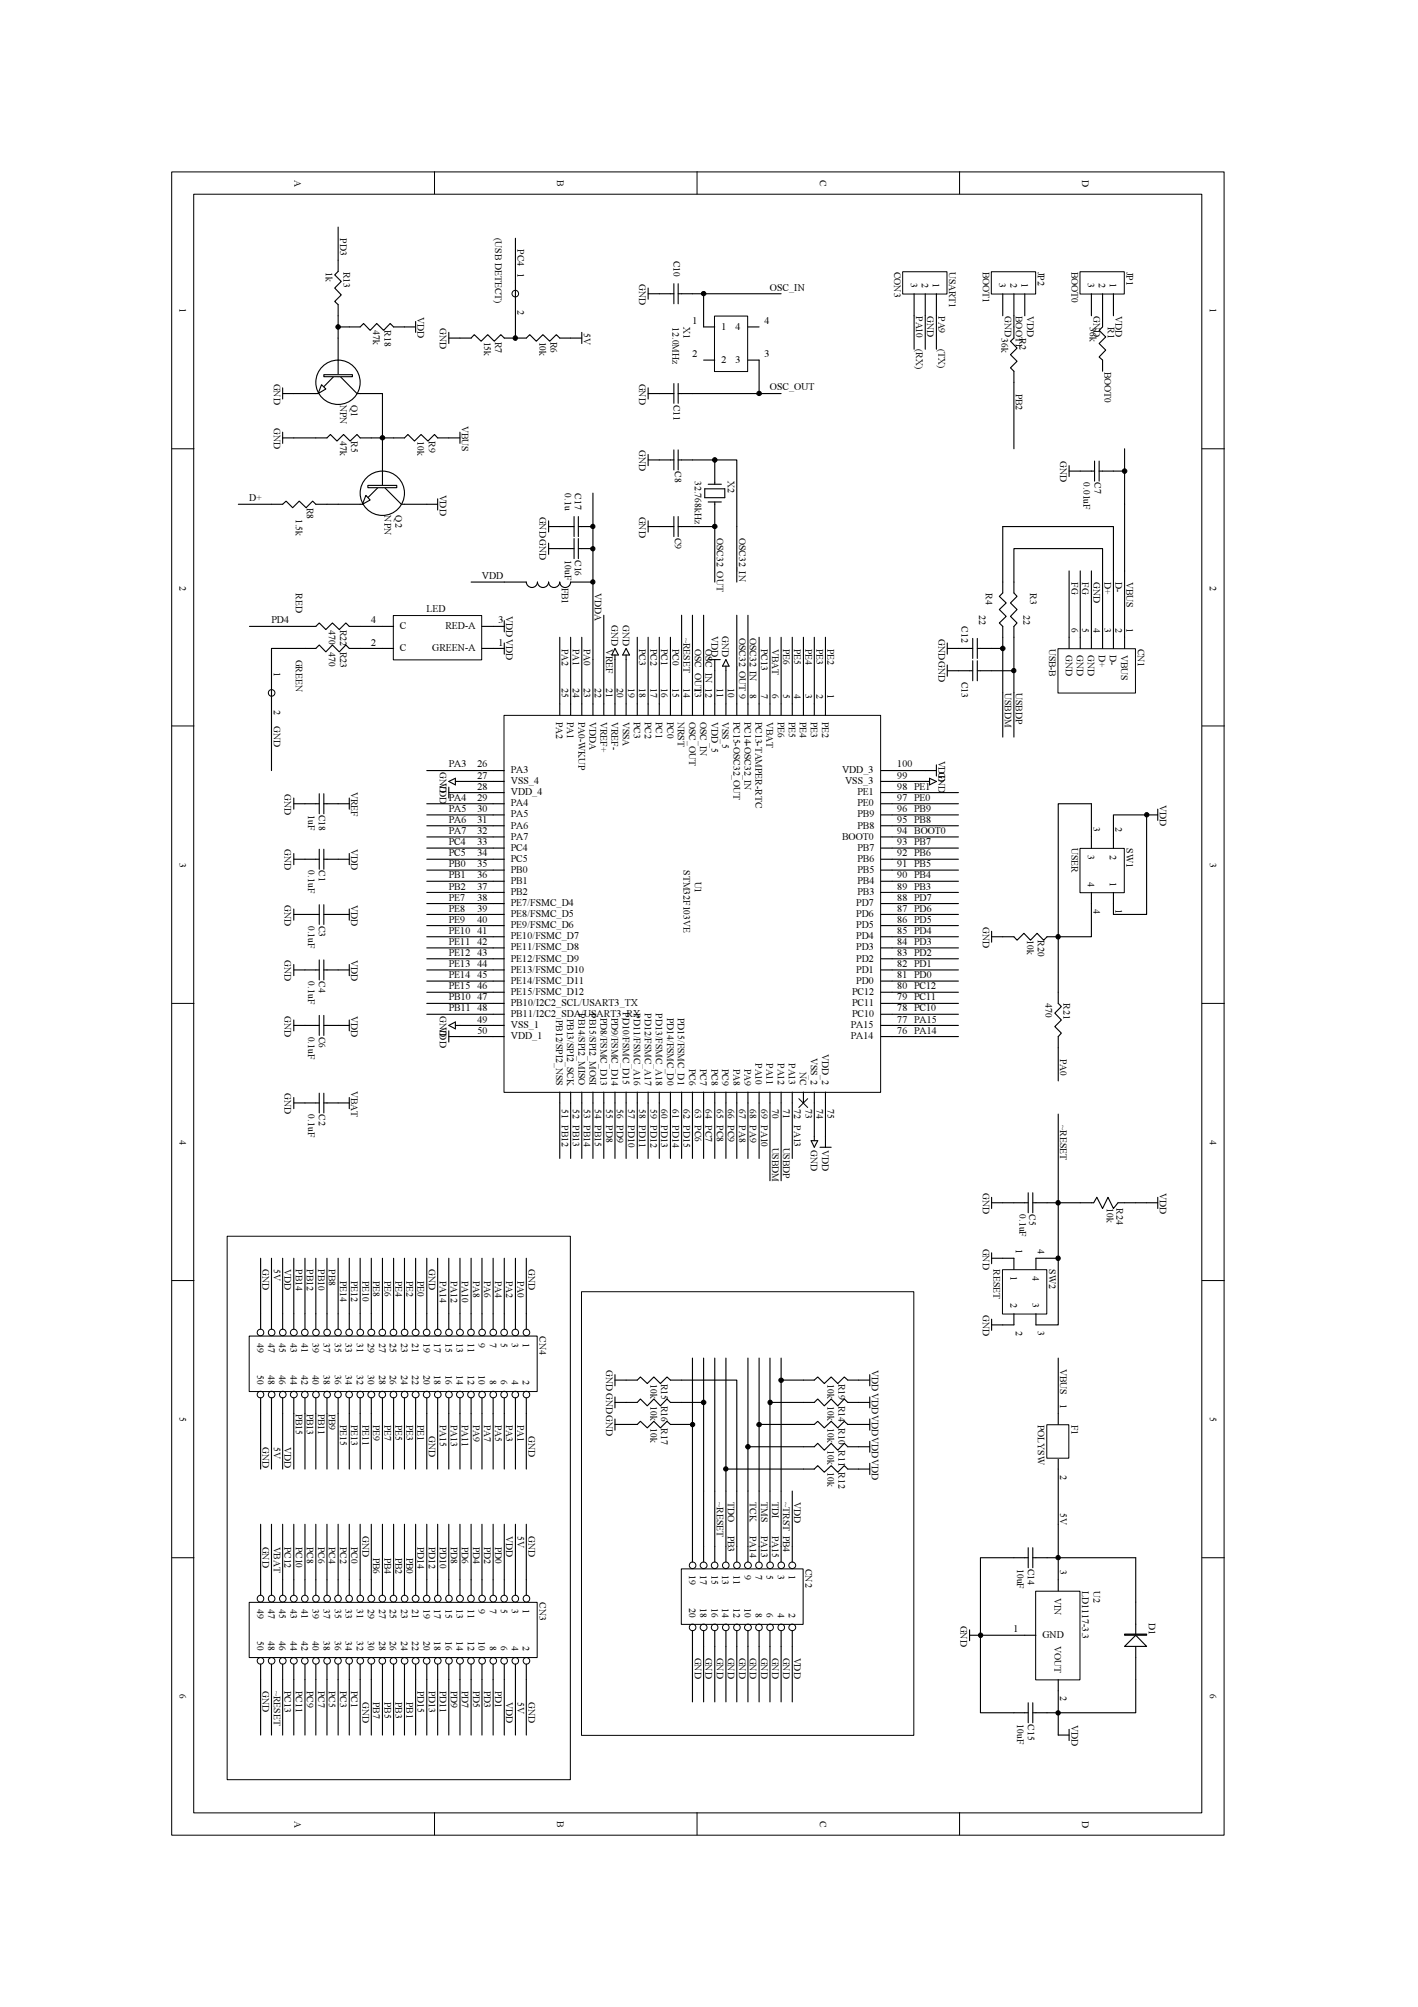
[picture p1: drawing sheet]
<svg xmlns="http://www.w3.org/2000/svg" width="210mm" height="297mm" viewBox="0 0 210 297" stroke-linecap="round" stroke-linejoin="round" font-family="sans-serif">
<defs><g id="words">
<g font-size="1.5">
<text x="43.6" y="26.6" transform="rotate(90 43.6 26.6)">A</text>
<text x="82.5" y="26.6" transform="rotate(90 82.5 26.6)">B</text>
<text x="121.3" y="26.6" transform="rotate(90 121.3 26.6)">C</text>
<text x="160.2" y="26.6" transform="rotate(90 160.2 26.6)">D</text>
<text x="50.3" y="35.3" transform="rotate(90 50.3 35.3)">PD3</text>
<text x="73.3" y="35.3" transform="rotate(90 73.3 35.3)">(USB DETECT)</text>
<text x="48.2" y="40.2" transform="rotate(90 48.2 40.2)">1k</text>
<text x="50.9" y="40.2" transform="rotate(90 50.9 40.2)">R13</text>
<text x="76.6" y="36.9" transform="rotate(90 76.6 36.9)">PC4</text>
<text x="76.6" y="40.4" transform="rotate(90 76.6 40.4)">1</text>
<text x="94.6" y="42" transform="rotate(90 94.6 42)">GND</text>
<text x="99.7" y="38.6" transform="rotate(90 99.7 38.6)">C10</text>
<text x="132.3" y="40.2" transform="rotate(90 132.3 40.2)">CON3</text>
<text x="134.8" y="41.8" transform="rotate(90 134.8 41.8)">3</text>
<text x="136.5" y="41.8" transform="rotate(90 136.5 41.8)">2</text>
<text x="138.1" y="41.8" transform="rotate(90 138.1 41.8)">1</text>
<text x="140.5" y="40.2" transform="rotate(90 140.5 40.2)">USART1</text>
<text x="145.5" y="40.2" transform="rotate(90 145.5 40.2)">BOOT1</text>
<text x="147.9" y="41.8" transform="rotate(90 147.9 41.8)">3</text>
<text x="149.6" y="41.8" transform="rotate(90 149.6 41.8)">2</text>
<text x="151.2" y="41.8" transform="rotate(90 151.2 41.8)">1</text>
<text x="153.6" y="40.2" transform="rotate(90 153.6 40.2)">JP2</text>
<text x="158.6" y="40.2" transform="rotate(90 158.6 40.2)">BOOT0</text>
<text x="161.1" y="41.8" transform="rotate(90 161.1 41.8)">3</text>
<text x="162.7" y="41.8" transform="rotate(90 162.7 41.8)">2</text>
<text x="164.3" y="41.8" transform="rotate(90 164.3 41.8)">1</text>
<text x="166.8" y="40.2" transform="rotate(90 166.8 40.2)">JP1</text>
<text x="26.6" y="45.6" transform="rotate(90 26.6 45.6)">1</text>
<text x="61.8" y="46.9" transform="rotate(90 61.8 46.9)">VDD</text>
<text x="76.6" y="45.9" transform="rotate(90 76.6 45.9)">2</text>
<text x="102.5" y="48">1</text>
<text x="113.2" y="48">4</text>
<text x="114" y="43.1">OSC_IN</text>
<text x="135.6" y="46.8" transform="rotate(90 135.6 46.8)">PA10</text>
<text x="137.3" y="46.8" transform="rotate(90 137.3 46.8)">GND</text>
<text x="138.9" y="46.8" transform="rotate(90 138.9 46.8)">PA9</text>
<text x="148.7" y="46.8" transform="rotate(90 148.7 46.8)">GND</text>
<text x="150.4" y="46.8" transform="rotate(90 150.4 46.8)">BOOT1</text>
<text x="152" y="46.8" transform="rotate(90 152 46.8)">VDD</text>
<text x="161.9" y="46.8" transform="rotate(90 161.9 46.8)">GND</text>
<text x="165.1" y="46.8" transform="rotate(90 165.1 46.8)">VDD</text>
<text x="179.1" y="45.6" transform="rotate(90 179.1 45.6)">1</text>
<text x="55.3" y="48.9" transform="rotate(90 55.3 48.9)">47k</text>
<text x="56.9" y="48.9" transform="rotate(90 56.9 48.9)">R18</text>
<text x="65.1" y="48.6" transform="rotate(90 65.1 48.6)">GND</text>
<text x="71.7" y="50.5" transform="rotate(90 71.7 50.5)">15k</text>
<text x="73.3" y="50.5" transform="rotate(90 73.3 50.5)">R7</text>
<text x="79.9" y="50.5" transform="rotate(90 79.9 50.5)">10k</text>
<text x="81.5" y="50.5" transform="rotate(90 81.5 50.5)">R6</text>
<text x="86.4" y="49.2" transform="rotate(90 86.4 49.2)">5V</text>
<text x="99.5" y="48.4" transform="rotate(90 99.5 48.4)">12.0MHz</text>
<text x="101.2" y="48.4" transform="rotate(90 101.2 48.4)">X1</text>
<text x="102.5" y="52.9">2</text>
<text x="106.8" y="48.8">1</text>
<text x="106.8" y="53.7">2</text>
<text x="108.9" y="53.7">3</text>
<text x="108.9" y="48.8">4</text>
<text x="113.2" y="52.9">3</text>
<text x="135.6" y="51.7" transform="rotate(90 135.6 51.7)">(RX)</text>
<text x="138.9" y="51.7" transform="rotate(90 138.9 51.7)">(TX)</text>
<text x="148.3" y="50" transform="rotate(90 148.3 50)">36k</text>
<text x="150.9" y="50" transform="rotate(90 150.9 50)">R2</text>
<text x="161.3" y="48.4" transform="rotate(90 161.3 48.4)">36k</text>
<text x="164" y="48.4" transform="rotate(90 164 48.4)">R1</text>
<text x="40.5" y="56.8" transform="rotate(90 40.5 56.8)">GND</text>
<text x="50.3" y="59.9" transform="rotate(90 50.3 59.9)">NPN</text>
<text x="52" y="59.9" transform="rotate(90 52 59.9)">Q1</text>
<text x="94.6" y="56.8" transform="rotate(90 94.6 56.8)">GND</text>
<text x="99.7" y="59.9" transform="rotate(90 99.7 59.9)">C11</text>
<text x="114" y="57.8">OSC_OUT</text>
<text x="150.4" y="58.3" transform="rotate(90 150.4 58.3)">PB2</text>
<text x="163.5" y="55" transform="rotate(90 163.5 55)">BOOT0</text>
<text x="40.5" y="63.3" transform="rotate(90 40.5 63.3)">GND</text>
<text x="50.3" y="65.3" transform="rotate(90 50.3 65.3)">47k</text>
<text x="52" y="65.3" transform="rotate(90 52 65.3)">R5</text>
<text x="61.8" y="65.3" transform="rotate(90 61.8 65.3)">10k</text>
<text x="63.5" y="65.3" transform="rotate(90 63.5 65.3)">R9</text>
<text x="68.4" y="63" transform="rotate(90 68.4 63)">VBUS</text>
<text x="94.6" y="66.6" transform="rotate(90 94.6 66.6)">GND</text>
<text x="99.9" y="69.7" transform="rotate(90 99.9 69.7)">C8</text>
<text x="102.8" y="71.2" transform="rotate(90 102.8 71.2)">32.768kHz</text>
<text x="107.8" y="71.2" transform="rotate(90 107.8 71.2)">X2</text>
<text x="156.9" y="68.3" transform="rotate(90 156.9 68.3)">GND</text>
<text x="160.4" y="71.4" transform="rotate(90 160.4 71.4)">0.01uF</text>
<text x="162" y="71.4" transform="rotate(90 162 71.4)">C7</text>
<text x="36.9" y="74.2">D+</text>
<text x="43.8" y="76.8" transform="rotate(90 43.8 76.8)">1.5k</text>
<text x="45.4" y="75.1" transform="rotate(90 45.4 75.1)">R8</text>
<text x="56.9" y="76.3" transform="rotate(90 56.9 76.3)">NPN</text>
<text x="58.6" y="76.3" transform="rotate(90 58.6 76.3)">Q2</text>
<text x="65.1" y="73.2" transform="rotate(90 65.1 73.2)">VDD</text>
<text x="79.9" y="76.5" transform="rotate(90 79.9 76.5)">GNDGND</text>
<text x="83.6" y="73" transform="rotate(90 83.6 73)">0.1u</text>
<text x="85.1" y="73" transform="rotate(90 85.1 73)">C17</text>
<text x="94.6" y="76.5" transform="rotate(90 94.6 76.5)">GND</text>
<text x="83.6" y="82.9" transform="rotate(90 83.6 82.9)">10uF</text>
<text x="85.1" y="82.9" transform="rotate(90 85.1 82.9)">C16</text>
<text x="99.9" y="79.6" transform="rotate(90 99.9 79.6)">C9</text>
<text x="106.1" y="79.6" transform="rotate(90 106.1 79.6)">OSC32_OUT</text>
<text x="109.4" y="79.6" transform="rotate(90 109.4 79.6)">OSC32_IN</text>
<text x="26.6" y="86.7" transform="rotate(90 26.6 86.7)">2</text>
<text x="43.8" y="87.8" transform="rotate(90 43.8 87.8)">RED</text>
<text x="71.3" y="85.7">VDD</text>
<text x="83.2" y="87" transform="rotate(90 83.2 87)">FB1</text>
<text x="88.1" y="87.8" transform="rotate(90 88.1 87.8)">VDDA</text>
<text x="145.9" y="87.8" transform="rotate(90 145.9 87.8)">R4</text>
<text x="152.5" y="87.8" transform="rotate(90 152.5 87.8)">R3</text>
<text x="158.6" y="86.1" transform="rotate(90 158.6 86.1)">FG</text>
<text x="160.2" y="86.1" transform="rotate(90 160.2 86.1)">FG</text>
<text x="161.9" y="86.1" transform="rotate(90 161.9 86.1)">GND</text>
<text x="163.5" y="86.1" transform="rotate(90 163.5 86.1)">D+</text>
<text x="165.1" y="86.1" transform="rotate(90 165.1 86.1)">D-</text>
<text x="166.8" y="86.1" transform="rotate(90 166.8 86.1)">VBUS</text>
<text x="179.1" y="86.7" transform="rotate(90 179.1 86.7)">2</text>
<text x="40.2" y="92.2">PD4</text>
<text x="48.7" y="93.2" transform="rotate(90 48.7 93.2)">470</text>
<text x="50.3" y="93.2" transform="rotate(90 50.3 93.2)">R22 R23</text>
<text x="55" y="95.5">2</text>
<text x="55" y="92.2">4</text>
<text x="59.2" y="93.1">C</text>
<text x="63.1" y="90.6">LED</text>
<text x="65.9" y="93.1">RED-A</text>
<text x="73.8" y="95.5">1</text>
<text x="73.8" y="92.2">3</text>
<text x="74.9" y="91.2" transform="rotate(90 74.9 91.2)">VDDVDD</text>
<text x="90.5" y="92.5" transform="rotate(90 90.5 92.5)">GND</text>
<text x="92.2" y="92.5" transform="rotate(90 92.2 92.5)">GND</text>
<text x="101.2" y="94.4" transform="rotate(90 101.2 94.4)">~RESET</text>
<text x="105.3" y="94.2" transform="rotate(90 105.3 94.2)">VDD</text>
<text x="106.9" y="94.2" transform="rotate(90 106.9 94.2)">GND</text>
<text x="109.4" y="94.4" transform="rotate(90 109.4 94.4)">OSC32_OUT 9</text>
<text x="111" y="94.4" transform="rotate(90 111 94.4)">OSC32_IN</text>
<text x="138.9" y="94.5" transform="rotate(90 138.9 94.5)">GNDGND</text>
<text x="142.3" y="92.7" transform="rotate(90 142.3 92.7)">C12</text>
<text x="145" y="91.1" transform="rotate(90 145 91.1)">22</text>
<text x="151.5" y="91.1" transform="rotate(90 151.5 91.1)">22</text>
<text x="158.6" y="92.9" transform="rotate(90 158.6 92.9)">6</text>
<text x="160.2" y="92.9" transform="rotate(90 160.2 92.9)">5</text>
<text x="161.9" y="92.9" transform="rotate(90 161.9 92.9)">4</text>
<text x="163.5" y="92.9" transform="rotate(90 163.5 92.9)">3</text>
<text x="165.1" y="92.9" transform="rotate(90 165.1 92.9)">2</text>
<text x="166.8" y="92.9" transform="rotate(90 166.8 92.9)">1</text>
<text x="40.5" y="99.4" transform="rotate(90 40.5 99.4)">1</text>
<text x="43.8" y="97.6" transform="rotate(90 43.8 97.6)">GREEN</text>
<text x="48.7" y="96.5" transform="rotate(90 48.7 96.5)">470</text>
<text x="59.2" y="96.4">C</text>
<text x="64" y="96.4">GREEN-A</text>
<text x="83.2" y="101.9" transform="rotate(90 83.2 101.9)">25</text>
<text x="83.2" y="96" transform="rotate(90 83.2 96)">PA2</text>
<text x="84.8" y="96" transform="rotate(90 84.8 96)">PA1</text>
<text x="84.8" y="101.9" transform="rotate(90 84.8 101.9)">24</text>
<text x="86.4" y="101.9" transform="rotate(90 86.4 101.9)">23</text>
<text x="86.4" y="96" transform="rotate(90 86.4 96)">PA0</text>
<text x="88.1" y="101.9" transform="rotate(90 88.1 101.9)">22</text>
<text x="89.7" y="96" transform="rotate(90 89.7 96)">VREF</text>
<text x="89.7" y="101.9" transform="rotate(90 89.7 101.9)">21</text>
<text x="91.3" y="101.9" transform="rotate(90 91.3 101.9)">20</text>
<text x="93" y="101.9" transform="rotate(90 93 101.9)">19</text>
<text x="94.6" y="96" transform="rotate(90 94.6 96)">PC3</text>
<text x="94.6" y="101.9" transform="rotate(90 94.6 101.9)">18</text>
<text x="96.3" y="101.9" transform="rotate(90 96.3 101.9)">17</text>
<text x="96.3" y="96" transform="rotate(90 96.3 96)">PC2</text>
<text x="97.9" y="101.9" transform="rotate(90 97.9 101.9)">16</text>
<text x="97.9" y="96" transform="rotate(90 97.9 96)">PC1</text>
<text x="99.5" y="96" transform="rotate(90 99.5 96)">PC0</text>
<text x="99.5" y="101.9" transform="rotate(90 99.5 101.9)">15</text>
<text x="101.2" y="101.9" transform="rotate(90 101.2 101.9)">14</text>
<text x="102.8" y="96" transform="rotate(90 102.8 96)">OSC_OUT13</text>
<text x="104.5" y="96" transform="rotate(90 104.5 96)">OSC_IN 12</text>
<text x="106.1" y="101.9" transform="rotate(90 106.1 101.9)">11</text>
<text x="107.8" y="101.9" transform="rotate(90 107.8 101.9)">10</text>
<text x="112.7" y="96" transform="rotate(90 112.7 96)">PC13</text>
<text x="114.3" y="96" transform="rotate(90 114.3 96)">VBAT</text>
<text x="115.9" y="96" transform="rotate(90 115.9 96)">PE6</text>
<text x="117.6" y="96" transform="rotate(90 117.6 96)">PE5</text>
<text x="119.2" y="96" transform="rotate(90 119.2 96)">PE4</text>
<text x="120.9" y="96" transform="rotate(90 120.9 96)">PE3</text>
<text x="122.5" y="96" transform="rotate(90 122.5 96)">PE2</text>
<text x="142.3" y="100.9" transform="rotate(90 142.3 100.9)">C13</text>
<text x="155.3" y="96" transform="rotate(90 155.3 96)">USB-B</text>
<text x="157.7" y="97" transform="rotate(90 157.7 97)">GND</text>
<text x="159.4" y="97" transform="rotate(90 159.4 97)">GND</text>
<text x="161.1" y="97" transform="rotate(90 161.1 97)">GND</text>
<text x="162.7" y="97" transform="rotate(90 162.7 97)">D+</text>
<text x="164.3" y="97" transform="rotate(90 164.3 97)">D-</text>
<text x="166" y="97" transform="rotate(90 166 97)">VBUS</text>
<text x="168.4" y="96" transform="rotate(90 168.4 96)">CN1</text>
<text x="40.5" y="105" transform="rotate(90 40.5 105)">2</text>
<text x="40.5" y="107.5" transform="rotate(90 40.5 107.5)">GND</text>
<text x="82.3" y="106.8" transform="rotate(90 82.3 106.8)">PA2</text>
<text x="84" y="106.8" transform="rotate(90 84 106.8)">PA1</text>
<text x="85.6" y="106.8" transform="rotate(90 85.6 106.8)">PA0-WKUP</text>
<text x="87.3" y="106.8" transform="rotate(90 87.3 106.8)">VDDA</text>
<text x="88.9" y="106.8" transform="rotate(90 88.9 106.8)">VREF+</text>
<text x="90.5" y="106.8" transform="rotate(90 90.5 106.8)">VREF-</text>
<text x="92.2" y="106.8" transform="rotate(90 92.2 106.8)">VSSA</text>
<text x="93.8" y="106.8" transform="rotate(90 93.8 106.8)">PC3</text>
<text x="95.4" y="106.8" transform="rotate(90 95.4 106.8)">PC2</text>
<text x="97.1" y="106.8" transform="rotate(90 97.1 106.8)">PC1</text>
<text x="98.7" y="106.8" transform="rotate(90 98.7 106.8)">PC0</text>
<text x="100.3" y="106.8" transform="rotate(90 100.3 106.8)">NRST</text>
<text x="102" y="106.8" transform="rotate(90 102 106.8)">OSC_OUT</text>
<text x="103.6" y="106.8" transform="rotate(90 103.6 106.8)">OSC_IN</text>
<text x="105.3" y="106.8" transform="rotate(90 105.3 106.8)">VDD_5</text>
<text x="106.9" y="106.8" transform="rotate(90 106.9 106.8)">VSS_5</text>
<text x="108.6" y="106.8" transform="rotate(90 108.6 106.8)">PC15-OSC32_OUT</text>
<text x="110.2" y="106.8" transform="rotate(90 110.2 106.8)">PC14-OSC32_IN</text>
<text x="111" y="102.7" transform="rotate(90 111 102.7)">8</text>
<text x="111.9" y="106.8" transform="rotate(90 111.9 106.8)">PC13-TAMPER-RTC</text>
<text x="112.7" y="102.7" transform="rotate(90 112.7 102.7)">7</text>
<text x="113.5" y="106.8" transform="rotate(90 113.5 106.8)">VBAT</text>
<text x="114.3" y="102.7" transform="rotate(90 114.3 102.7)">6</text>
<text x="115.1" y="106.8" transform="rotate(90 115.1 106.8)">PE6</text>
<text x="115.9" y="102.7" transform="rotate(90 115.9 102.7)">5</text>
<text x="116.8" y="106.8" transform="rotate(90 116.8 106.8)">PE5</text>
<text x="117.6" y="102.7" transform="rotate(90 117.6 102.7)">4</text>
<text x="118.4" y="106.8" transform="rotate(90 118.4 106.8)">PE4</text>
<text x="119.2" y="102.7" transform="rotate(90 119.2 102.7)">3</text>
<text x="120" y="106.8" transform="rotate(90 120 106.8)">PE3</text>
<text x="120.9" y="102.7" transform="rotate(90 120.9 102.7)">2</text>
<text x="121.7" y="106.8" transform="rotate(90 121.7 106.8)">PE2</text>
<text x="122.5" y="102.7" transform="rotate(90 122.5 102.7)">1</text>
<text x="148.7" y="102.6" transform="rotate(90 148.7 102.6)">USBDM</text>
<text x="150.4" y="102.6" transform="rotate(90 150.4 102.6)">USBDP</text>
<text x="66.4" y="113.6">PA3</text>
<text x="70.7" y="113.6">26</text>
<text x="132.8" y="113.6">100</text>
<text x="138.9" y="112.6" transform="rotate(90 138.9 112.6)">VDD</text>
<text x="42.1" y="117.5" transform="rotate(90 42.1 117.5)">GND</text>
<text x="52" y="117.2" transform="rotate(90 52 117.2)">VREF</text>
<text x="65.1" y="114.2" transform="rotate(90 65.1 114.2)">GND</text>
<text x="65.1" y="115.9" transform="rotate(90 65.1 115.9)">VDD</text>
<text x="66.4" y="118.5">PA4</text>
<text x="70.7" y="115.2">27</text>
<text x="70.7" y="116.9">28</text>
<text x="70.7" y="118.5">29</text>
<text x="75.6" y="114.4">PA3</text>
<text x="75.6" y="116.1">VSS_4</text>
<text x="75.6" y="117.7">VDD_4</text>
<text x="75.6" y="119.3">PA4</text>
<text x="124.6" y="114.4">VDD_3</text>
<text x="125.1" y="116.1">VSS_3</text>
<text x="126.9" y="119.3">PE0</text>
<text x="126.9" y="117.7">PE1</text>
<text x="132.8" y="115.2">99</text>
<text x="132.8" y="118.5">97 PE0</text>
<text x="132.8" y="116.9">98 PE1</text>
<text x="138.9" y="114.2" transform="rotate(90 138.9 114.2)">GND</text>
<text x="171.7" y="119.1" transform="rotate(90 171.7 119.1)">VDD</text>
<text x="42.1" y="125.7" transform="rotate(90 42.1 125.7)">GND</text>
<text x="45.6" y="120.6" transform="rotate(90 45.6 120.6)">1uF</text>
<text x="47.2" y="120.6" transform="rotate(90 47.2 120.6)">C18</text>
<text x="52" y="125.7" transform="rotate(90 52 125.7)">VDD</text>
<text x="66.4" y="120.1">PA5</text>
<text x="66.4" y="121.8">PA6</text>
<text x="66.4" y="123.4">PA7</text>
<text x="66.4" y="125.1">PC4</text>
<text x="70.7" y="120.1">30</text>
<text x="70.7" y="121.8">31</text>
<text x="70.7" y="123.4">32</text>
<text x="70.7" y="125.1">33</text>
<text x="75.6" y="121">PA5</text>
<text x="75.6" y="122.6">PA6</text>
<text x="75.6" y="124.2">PA7</text>
<text x="75.6" y="125.9">PC4</text>
<text x="124.6" y="124.2">BOOT0</text>
<text x="126.9" y="125.9">PB7</text>
<text x="126.9" y="122.6">PB8</text>
<text x="126.9" y="121">PB9</text>
<text x="132.8" y="125.1">93 PB7</text>
<text x="132.8" y="121.8">95 PB8</text>
<text x="132.8" y="120.1">96 PB9</text>
<text x="132.8" y="123.4">94 BOOT0</text>
<text x="158.6" y="125.5" transform="rotate(90 158.6 125.5)">USER</text>
<text x="161.9" y="122.4" transform="rotate(90 161.9 122.4)">3</text>
<text x="165.1" y="122.4" transform="rotate(90 165.1 122.4)">2</text>
<text x="166.8" y="125.5" transform="rotate(90 166.8 125.5)">SW1</text>
<text x="26.6" y="127.7" transform="rotate(90 26.6 127.7)">3</text>
<text x="45.6" y="128.8" transform="rotate(90 45.6 128.8)">0.1uF</text>
<text x="47.2" y="128.8" transform="rotate(90 47.2 128.8)">C1</text>
<text x="66.4" y="126.7">PC5</text>
<text x="66.4" y="128.4">PB0</text>
<text x="66.4" y="130">PB1</text>
<text x="66.4" y="131.7">PB2</text>
<text x="70.7" y="126.7">34</text>
<text x="70.7" y="128.4">35</text>
<text x="70.7" y="130">36</text>
<text x="70.7" y="131.7">37</text>
<text x="75.6" y="127.6">PC5</text>
<text x="75.6" y="129.2">PB0</text>
<text x="75.6" y="130.8">PB1</text>
<text x="101.2" y="128.8" transform="rotate(90 101.2 128.8)">STM32F103VE</text>
<text x="102.8" y="130.5" transform="rotate(90 102.8 130.5)">U1</text>
<text x="126.9" y="130.8">PB4</text>
<text x="126.9" y="129.2">PB5</text>
<text x="126.9" y="127.6">PB6</text>
<text x="132.8" y="131.7">89 PB3</text>
<text x="132.8" y="130">90 PB4</text>
<text x="132.8" y="128.4">91 PB5</text>
<text x="132.8" y="126.7">92 PB6</text>
<text x="161.1" y="126.5" transform="rotate(90 161.1 126.5)">3</text>
<text x="161.1" y="130.5" transform="rotate(90 161.1 130.5)">4</text>
<text x="164.3" y="126.5" transform="rotate(90 164.3 126.5)">2</text>
<text x="164.3" y="130.5" transform="rotate(90 164.3 130.5)">1</text>
<text x="179.1" y="127.7" transform="rotate(90 179.1 127.7)">3</text>
<text x="42.1" y="133.9" transform="rotate(90 42.1 133.9)">GND</text>
<text x="45.6" y="137" transform="rotate(90 45.6 137)">0.1uF</text>
<text x="47.2" y="137" transform="rotate(90 47.2 137)">C3</text>
<text x="52" y="133.9" transform="rotate(90 52 133.9)">VDD</text>
<text x="66.4" y="133.3">PE7</text>
<text x="66.4" y="134.9">PE8</text>
<text x="66.4" y="136.6">PE9</text>
<text x="70.7" y="133.3">38</text>
<text x="70.7" y="134.9">39</text>
<text x="70.7" y="136.6">40</text>
<text x="75.6" y="132.5">PB2</text>
<text x="75.6" y="134.1">PE7/FSMC_D4</text>
<text x="75.6" y="135.8">PE8/FSMC_D5</text>
<text x="75.6" y="137.4">PE9/FSMC_D6</text>
<text x="126.8" y="137.4">PD5</text>
<text x="126.8" y="135.8">PD6</text>
<text x="126.8" y="134.1">PD7</text>
<text x="126.9" y="132.5">PB3</text>
<text x="132.8" y="136.6">86 PD5</text>
<text x="132.8" y="134.9">87 PD6</text>
<text x="132.8" y="133.3">88 PD7</text>
<text x="145.5" y="137.2" transform="rotate(90 145.5 137.2)">GND</text>
<text x="161.9" y="134.6" transform="rotate(90 161.9 134.6)">4</text>
<text x="165.1" y="134.6" transform="rotate(90 165.1 134.6)">1</text>
<text x="42.1" y="142.1" transform="rotate(90 42.1 142.1)">GND</text>
<text x="52" y="142.1" transform="rotate(90 52 142.1)">VDD</text>
<text x="66.4" y="138.2">PE10</text>
<text x="66.4" y="139.9">PE11</text>
<text x="66.4" y="141.5">PE12</text>
<text x="66.4" y="143.1">PE13</text>
<text x="70.7" y="138.2">41</text>
<text x="70.7" y="139.9">42</text>
<text x="70.7" y="141.5">43</text>
<text x="70.7" y="143.1">44</text>
<text x="75.6" y="139">PE10/FSMC_D7</text>
<text x="75.6" y="140.7">PE11/FSMC_D8</text>
<text x="75.6" y="142.3">PE12/FSMC_D9</text>
<text x="75.6" y="143.9">PE13/FSMC_D10</text>
<text x="126.8" y="143.9">PD1</text>
<text x="126.8" y="142.3">PD2</text>
<text x="126.8" y="140.7">PD3</text>
<text x="126.8" y="139">PD4</text>
<text x="132.8" y="143.1">82 PD1</text>
<text x="132.8" y="141.5">83 PD2</text>
<text x="132.8" y="139.9">84 PD3</text>
<text x="132.8" y="138.2">85 PD4</text>
<text x="152" y="139.1" transform="rotate(90 152 139.1)">10k</text>
<text x="153.6" y="139.1" transform="rotate(90 153.6 139.1)">R20</text>
<text x="45.6" y="145.2" transform="rotate(90 45.6 145.2)">0.1uF</text>
<text x="47.2" y="145.2" transform="rotate(90 47.2 145.2)">C4</text>
<text x="66.4" y="144.8">PE14</text>
<text x="66.4" y="146.4">PE15</text>
<text x="66.4" y="148">PB10</text>
<text x="66.4" y="149.7">PB11</text>
<text x="70.7" y="144.8">45</text>
<text x="70.7" y="146.4">46</text>
<text x="70.7" y="148">47</text>
<text x="70.7" y="149.7">48</text>
<text x="75.6" y="145.6">PE14/FSMC_D11</text>
<text x="75.6" y="147.2">PE15/FSMC_D12</text>
<text x="75.6" y="148.9">PB10/I2C2_SCL/USART3_TX</text>
<text x="85.6" y="150" transform="rotate(90 85.6 150)">PB14/SPI2_MISO</text>
<text x="87.3" y="150" transform="rotate(90 87.3 150)">PB15/SPI2_MOSI</text>
<text x="92.2" y="149.8" transform="rotate(90 92.2 149.8)">PD10/FSMC_D15</text>
<text x="93.8" y="150" transform="rotate(90 93.8 150)">PD11/FSMC_A16</text>
<text x="95.4" y="150" transform="rotate(90 95.4 150)">PD12/FSMC_A17</text>
<text x="97.1" y="150" transform="rotate(90 97.1 150)">PD13/FSMC_A18</text>
<text x="126.1" y="148.9">PC11</text>
<text x="126.1" y="147.2">PC12</text>
<text x="126.8" y="145.6">PD0</text>
<text x="132.8" y="149.7">78 PC10</text>
<text x="132.8" y="148">79 PC11</text>
<text x="132.8" y="146.4">80 PC12</text>
<text x="132.8" y="144.8">81 PD0</text>
<text x="154.8" y="148.5" transform="rotate(90 154.8 148.5)">470</text>
<text x="157.4" y="148.5" transform="rotate(90 157.4 148.5)">R21</text>
<text x="42.1" y="150.3" transform="rotate(90 42.1 150.3)">GND</text>
<text x="45.6" y="153.4" transform="rotate(90 45.6 153.4)">0.1uF</text>
<text x="47.2" y="153.4" transform="rotate(90 47.2 153.4)">C6</text>
<text x="52" y="150.3" transform="rotate(90 52 150.3)">VDD</text>
<text x="65.1" y="150.3" transform="rotate(90 65.1 150.3)">GND</text>
<text x="65.1" y="151.9" transform="rotate(90 65.1 151.9)">VDD</text>
<text x="70.7" y="151.3">49</text>
<text x="70.7" y="153">50</text>
<text x="75.6" y="150.5">PB11/I2C2_SDA/USART3_RX</text>
<text x="75.6" y="152.1">VSS_1</text>
<text x="75.6" y="153.8">VDD_1</text>
<text x="82.3" y="151" transform="rotate(90 82.3 151)">PB12/SPI2_NSS</text>
<text x="84" y="150.8" transform="rotate(90 84 150.8)">PB13/SPI2_SCK</text>
<text x="88.9" y="150.6" transform="rotate(90 88.9 150.6)">PD8/FSMC_D13</text>
<text x="90.5" y="150.6" transform="rotate(90 90.5 150.6)">PD9/FSMC_D14</text>
<text x="98.7" y="150.6" transform="rotate(90 98.7 150.6)">PD14/FSMC_D0</text>
<text x="100.3" y="150.6" transform="rotate(90 100.3 150.6)">PD15/FSMC_D1</text>
<text x="126" y="153.8">PA14</text>
<text x="126" y="152.1">PA15</text>
<text x="126.1" y="150.5">PC10</text>
<text x="132.8" y="153">76 PA14</text>
<text x="132.8" y="151.3">77 PA15</text>
<text x="42.1" y="161.8" transform="rotate(90 42.1 161.8)">GND</text>
<text x="52" y="161.5" transform="rotate(90 52 161.5)">VBAT</text>
<text x="102" y="158.2" transform="rotate(90 102 158.2)">PC6</text>
<text x="103.6" y="158.2" transform="rotate(90 103.6 158.2)">PC7</text>
<text x="105.3" y="158.2" transform="rotate(90 105.3 158.2)">PC8</text>
<text x="106.9" y="158.2" transform="rotate(90 106.9 158.2)">PC9</text>
<text x="108.6" y="158.2" transform="rotate(90 108.6 158.2)">PA8</text>
<text x="110.2" y="158.2" transform="rotate(90 110.2 158.2)">PA9</text>
<text x="111.9" y="157.4" transform="rotate(90 111.9 157.4)">PA10</text>
<text x="113.5" y="157.4" transform="rotate(90 113.5 157.4)">PA11</text>
<text x="115.1" y="157.4" transform="rotate(90 115.1 157.4)">PA12</text>
<text x="116.8" y="157.4" transform="rotate(90 116.8 157.4)">PA13</text>
<text x="118.4" y="158.7" transform="rotate(90 118.4 158.7)">NC</text>
<text x="120" y="156.5" transform="rotate(90 120 156.5)">VSS_2</text>
<text x="121.7" y="156" transform="rotate(90 121.7 156)">VDD_2</text>
<text x="156.9" y="156.7" transform="rotate(90 156.9 156.7)">PA0</text>
<text x="45.6" y="164.9" transform="rotate(90 45.6 164.9)">0.1uF</text>
<text x="47.2" y="164.9" transform="rotate(90 47.2 164.9)">C2</text>
<text x="83.2" y="164.1" transform="rotate(90 83.2 164.1)">51 PB12</text>
<text x="84.8" y="164.1" transform="rotate(90 84.8 164.1)">52 PB13</text>
<text x="86.4" y="164.1" transform="rotate(90 86.4 164.1)">53 PB14</text>
<text x="88.1" y="164.1" transform="rotate(90 88.1 164.1)">54 PB15</text>
<text x="89.7" y="164.1" transform="rotate(90 89.7 164.1)">55 PD8</text>
<text x="91.3" y="164.1" transform="rotate(90 91.3 164.1)">56 PD9</text>
<text x="93" y="164.1" transform="rotate(90 93 164.1)">57 PD10</text>
<text x="94.6" y="164.1" transform="rotate(90 94.6 164.1)">58 PD11</text>
<text x="96.3" y="164.1" transform="rotate(90 96.3 164.1)">59 PD12</text>
<text x="97.9" y="164.1" transform="rotate(90 97.9 164.1)">60 PD13</text>
<text x="99.5" y="164.1" transform="rotate(90 99.5 164.1)">61 PD14</text>
<text x="101.2" y="164.1" transform="rotate(90 101.2 164.1)">62 PD15</text>
<text x="102.8" y="164.1" transform="rotate(90 102.8 164.1)">63 PC6</text>
<text x="104.5" y="164.1" transform="rotate(90 104.5 164.1)">64 PC7</text>
<text x="106.1" y="164.1" transform="rotate(90 106.1 164.1)">65 PC8</text>
<text x="107.8" y="164.1" transform="rotate(90 107.8 164.1)">66 PC9</text>
<text x="109.4" y="164.1" transform="rotate(90 109.4 164.1)">67 PA8</text>
<text x="111" y="164.1" transform="rotate(90 111 164.1)">68 PA9</text>
<text x="112.7" y="164.1" transform="rotate(90 112.7 164.1)">69 PA10</text>
<text x="114.3" y="164.1" transform="rotate(90 114.3 164.1)">70</text>
<text x="115.9" y="164.1" transform="rotate(90 115.9 164.1)">71</text>
<text x="117.6" y="164.1" transform="rotate(90 117.6 164.1)">72 PA13</text>
<text x="119.2" y="164.1" transform="rotate(90 119.2 164.1)">73</text>
<text x="120.9" y="164.1" transform="rotate(90 120.9 164.1)">74</text>
<text x="122.5" y="164.1" transform="rotate(90 122.5 164.1)">75</text>
<text x="156.9" y="166.5" transform="rotate(90 156.9 166.5)">~RESET</text>
<text x="26.6" y="168.7" transform="rotate(90 26.6 168.7)">4</text>
<text x="114.3" y="169.8" transform="rotate(90 114.3 169.8)">USBDM</text>
<text x="115.9" y="169.8" transform="rotate(90 115.9 169.8)">USBDP</text>
<text x="120" y="170.2" transform="rotate(90 120 170.2)">GND</text>
<text x="121.7" y="170.2" transform="rotate(90 121.7 170.2)">VDD</text>
<text x="179.1" y="168.7" transform="rotate(90 179.1 168.7)">4</text>
<text x="145.5" y="176.6" transform="rotate(90 145.5 176.6)">GND</text>
<text x="150.9" y="179.7" transform="rotate(90 150.9 179.7)">0.1uF</text>
<text x="152.3" y="179.7" transform="rotate(90 152.3 179.7)">C5</text>
<text x="163.8" y="178.9" transform="rotate(90 163.8 178.9)">10k</text>
<text x="165.3" y="178.9" transform="rotate(90 165.3 178.9)">R24</text>
<text x="171.7" y="176.6" transform="rotate(90 171.7 176.6)">VDD</text>
<text x="145.5" y="184.8" transform="rotate(90 145.5 184.8)">GND</text>
<text x="150.4" y="184.8" transform="rotate(90 150.4 184.8)">1</text>
<text x="153.6" y="184.8" transform="rotate(90 153.6 184.8)">4</text>
<text x="38.9" y="187.9" transform="rotate(90 38.9 187.9)">GND</text>
<text x="40.5" y="187.9" transform="rotate(90 40.5 187.9)">5V</text>
<text x="42.1" y="187.9" transform="rotate(90 42.1 187.9)">VDD</text>
<text x="43.8" y="187.9" transform="rotate(90 43.8 187.9)">PB14</text>
<text x="45.4" y="187.9" transform="rotate(90 45.4 187.9)">PB12</text>
<text x="47.1" y="187.9" transform="rotate(90 47.1 187.9)">PB10</text>
<text x="48.7" y="187.9" transform="rotate(90 48.7 187.9)">PB8</text>
<text x="50.3" y="189.5" transform="rotate(90 50.3 189.5)">PE14</text>
<text x="52" y="189.5" transform="rotate(90 52 189.5)">PE12</text>
<text x="53.7" y="189.5" transform="rotate(90 53.7 189.5)">PE10</text>
<text x="55.3" y="189.5" transform="rotate(90 55.3 189.5)">PE8</text>
<text x="56.9" y="189.5" transform="rotate(90 56.9 189.5)">PE6</text>
<text x="58.6" y="189.5" transform="rotate(90 58.6 189.5)">PE4</text>
<text x="60.2" y="189.5" transform="rotate(90 60.2 189.5)">PE2</text>
<text x="61.8" y="189.5" transform="rotate(90 61.8 189.5)">PE0</text>
<text x="63.5" y="187.9" transform="rotate(90 63.5 187.9)">GND</text>
<text x="65.1" y="189.5" transform="rotate(90 65.1 189.5)">PA14</text>
<text x="66.7" y="189.5" transform="rotate(90 66.7 189.5)">PA12</text>
<text x="68.4" y="189.5" transform="rotate(90 68.4 189.5)">PA10</text>
<text x="70" y="189.5" transform="rotate(90 70 189.5)">PA8</text>
<text x="71.7" y="189.5" transform="rotate(90 71.7 189.5)">PA6</text>
<text x="73.3" y="189.5" transform="rotate(90 73.3 189.5)">PA4</text>
<text x="74.9" y="189.5" transform="rotate(90 74.9 189.5)">PA2</text>
<text x="76.6" y="189.5" transform="rotate(90 76.6 189.5)">PA0</text>
<text x="78.2" y="187.9" transform="rotate(90 78.2 187.9)">GND</text>
<text x="147.1" y="187.9" transform="rotate(90 147.1 187.9)">RESET</text>
<text x="149.6" y="188.9" transform="rotate(90 149.6 188.9)">1</text>
<text x="152.8" y="188.9" transform="rotate(90 152.8 188.9)">4</text>
<text x="155.3" y="187.9" transform="rotate(90 155.3 187.9)">SW2</text>
<text x="79.9" y="197.7" transform="rotate(90 79.9 197.7)">CN4</text>
<text x="145.5" y="194.6" transform="rotate(90 145.5 194.6)">GND</text>
<text x="149.6" y="192.8" transform="rotate(90 149.6 192.8)">2</text>
<text x="150.4" y="196.9" transform="rotate(90 150.4 196.9)">2</text>
<text x="152.8" y="192.8" transform="rotate(90 152.8 192.8)">3</text>
<text x="153.6" y="196.9" transform="rotate(90 153.6 196.9)">3</text>
<text x="38.1" y="198.7" transform="rotate(90 38.1 198.7)">49</text>
<text x="38.1" y="203.5" transform="rotate(90 38.1 203.5)">50</text>
<text x="39.7" y="198.7" transform="rotate(90 39.7 198.7)">47</text>
<text x="39.7" y="203.5" transform="rotate(90 39.7 203.5)">48</text>
<text x="41.3" y="198.7" transform="rotate(90 41.3 198.7)">45</text>
<text x="41.3" y="203.5" transform="rotate(90 41.3 203.5)">46</text>
<text x="43" y="198.7" transform="rotate(90 43 198.7)">43</text>
<text x="43" y="203.5" transform="rotate(90 43 203.5)">44</text>
<text x="44.6" y="198.7" transform="rotate(90 44.6 198.7)">41</text>
<text x="44.6" y="203.5" transform="rotate(90 44.6 203.5)">42</text>
<text x="46.2" y="198.7" transform="rotate(90 46.2 198.7)">39</text>
<text x="46.2" y="203.5" transform="rotate(90 46.2 203.5)">40</text>
<text x="47.9" y="198.7" transform="rotate(90 47.9 198.7)">37</text>
<text x="47.9" y="203.5" transform="rotate(90 47.9 203.5)">38</text>
<text x="49.5" y="198.7" transform="rotate(90 49.5 198.7)">35</text>
<text x="49.5" y="203.5" transform="rotate(90 49.5 203.5)">36</text>
<text x="51.2" y="198.7" transform="rotate(90 51.2 198.7)">33</text>
<text x="51.2" y="203.5" transform="rotate(90 51.2 203.5)">34</text>
<text x="52.8" y="198.7" transform="rotate(90 52.8 198.7)">31</text>
<text x="52.8" y="203.5" transform="rotate(90 52.8 203.5)">32</text>
<text x="54.5" y="198.7" transform="rotate(90 54.5 198.7)">29</text>
<text x="54.5" y="203.5" transform="rotate(90 54.5 203.5)">30</text>
<text x="56.1" y="198.7" transform="rotate(90 56.1 198.7)">27</text>
<text x="56.1" y="203.5" transform="rotate(90 56.1 203.5)">28</text>
<text x="57.7" y="198.7" transform="rotate(90 57.7 198.7)">25</text>
<text x="57.7" y="203.5" transform="rotate(90 57.7 203.5)">26</text>
<text x="59.4" y="198.7" transform="rotate(90 59.4 198.7)">23</text>
<text x="59.4" y="203.5" transform="rotate(90 59.4 203.5)">24</text>
<text x="61" y="198.7" transform="rotate(90 61 198.7)">21</text>
<text x="61" y="203.5" transform="rotate(90 61 203.5)">22</text>
<text x="62.7" y="198.7" transform="rotate(90 62.7 198.7)">19</text>
<text x="62.7" y="203.5" transform="rotate(90 62.7 203.5)">20</text>
<text x="64.3" y="198.7" transform="rotate(90 64.3 198.7)">17</text>
<text x="64.3" y="203.5" transform="rotate(90 64.3 203.5)">18</text>
<text x="65.9" y="198.7" transform="rotate(90 65.9 198.7)">15</text>
<text x="65.9" y="203.5" transform="rotate(90 65.9 203.5)">16</text>
<text x="67.6" y="198.7" transform="rotate(90 67.6 198.7)">13</text>
<text x="67.6" y="203.5" transform="rotate(90 67.6 203.5)">14</text>
<text x="69.2" y="198.7" transform="rotate(90 69.2 198.7)">11</text>
<text x="69.2" y="203.5" transform="rotate(90 69.2 203.5)">12</text>
<text x="70.8" y="198.7" transform="rotate(90 70.8 198.7)">9</text>
<text x="70.8" y="203.5" transform="rotate(90 70.8 203.5)">10</text>
<text x="72.5" y="198.7" transform="rotate(90 72.5 198.7)">7</text>
<text x="74.1" y="198.7" transform="rotate(90 74.1 198.7)">5</text>
<text x="75.7" y="198.7" transform="rotate(90 75.7 198.7)">3</text>
<text x="77.4" y="198.7" transform="rotate(90 77.4 198.7)">1</text>
<text x="89.7" y="202.8" transform="rotate(90 89.7 202.8)">GNDGNDGND</text>
<text x="129" y="202.8" transform="rotate(90 129 202.8)">VDDVDDVDDVDDVDD</text>
<text x="156.9" y="202.6" transform="rotate(90 156.9 202.6)">VBUS</text>
<text x="26.6" y="209.7" transform="rotate(90 26.6 209.7)">5</text>
<text x="43.8" y="209.2" transform="rotate(90 43.8 209.2)">PB15</text>
<text x="45.4" y="209.2" transform="rotate(90 45.4 209.2)">PB13</text>
<text x="47.1" y="209.2" transform="rotate(90 47.1 209.2)">PB11</text>
<text x="48.7" y="209.2" transform="rotate(90 48.7 209.2)">PB9</text>
<text x="72.5" y="204.3" transform="rotate(90 72.5 204.3)">8</text>
<text x="74.1" y="204.3" transform="rotate(90 74.1 204.3)">6</text>
<text x="75.7" y="204.3" transform="rotate(90 75.7 204.3)">4</text>
<text x="77.4" y="204.3" transform="rotate(90 77.4 204.3)">2</text>
<text x="96.3" y="204.8" transform="rotate(90 96.3 204.8)">10k</text>
<text x="96.3" y="208.1" transform="rotate(90 96.3 208.1)">10k</text>
<text x="97.9" y="204.8" transform="rotate(90 97.9 204.8)">R15 R16 R17</text>
<text x="122.5" y="204.8" transform="rotate(90 122.5 204.8)">10k</text>
<text x="122.5" y="208.1" transform="rotate(90 122.5 208.1)">10k</text>
<text x="124.1" y="204.8" transform="rotate(90 124.1 204.8)">R19 R14 R10 R11 R12</text>
<text x="156.9" y="207.7" transform="rotate(90 156.9 207.7)">1</text>
<text x="179.1" y="209.7" transform="rotate(90 179.1 209.7)">5</text>
<text x="38.9" y="214.2" transform="rotate(90 38.9 214.2)">GND</text>
<text x="40.5" y="214.2" transform="rotate(90 40.5 214.2)">5V</text>
<text x="42.1" y="214.2" transform="rotate(90 42.1 214.2)">VDD</text>
<text x="50.3" y="210.9" transform="rotate(90 50.3 210.9)">PE15</text>
<text x="52" y="210.9" transform="rotate(90 52 210.9)">PE13</text>
<text x="53.7" y="210.9" transform="rotate(90 53.7 210.9)">PE11</text>
<text x="55.3" y="210.9" transform="rotate(90 55.3 210.9)">PE9</text>
<text x="56.9" y="210.9" transform="rotate(90 56.9 210.9)">PE7</text>
<text x="58.6" y="210.9" transform="rotate(90 58.6 210.9)">PE5</text>
<text x="60.2" y="210.9" transform="rotate(90 60.2 210.9)">PE3</text>
<text x="61.8" y="210.9" transform="rotate(90 61.8 210.9)">PE1</text>
<text x="63.5" y="212.5" transform="rotate(90 63.5 212.5)">GND</text>
<text x="65.1" y="210.9" transform="rotate(90 65.1 210.9)">PA15</text>
<text x="66.7" y="210.9" transform="rotate(90 66.7 210.9)">PA13</text>
<text x="68.4" y="210.9" transform="rotate(90 68.4 210.9)">PA11</text>
<text x="70" y="210.9" transform="rotate(90 70 210.9)">PA9</text>
<text x="71.7" y="210.9" transform="rotate(90 71.7 210.9)">PA7</text>
<text x="73.3" y="210.9" transform="rotate(90 73.3 210.9)">PA5</text>
<text x="74.9" y="210.9" transform="rotate(90 74.9 210.9)">PA3</text>
<text x="76.6" y="210.9" transform="rotate(90 76.6 210.9)">PA1</text>
<text x="78.2" y="212.5" transform="rotate(90 78.2 212.5)">GND</text>
<text x="96.3" y="211.4" transform="rotate(90 96.3 211.4)">10k</text>
<text x="122.5" y="211.4" transform="rotate(90 122.5 211.4)">10k</text>
<text x="122.5" y="214.6" transform="rotate(90 122.5 214.6)">10k</text>
<text x="153.6" y="210.9" transform="rotate(90 153.6 210.9)">POLYSW</text>
<text x="158.6" y="210.9" transform="rotate(90 158.6 210.9)">F1</text>
<text x="122.5" y="217.9" transform="rotate(90 122.5 217.9)">10k</text>
<text x="156.9" y="218.2" transform="rotate(90 156.9 218.2)">2</text>
<text x="53.7" y="227.3" transform="rotate(90 53.7 227.3)">GND</text>
<text x="74.9" y="227.3" transform="rotate(90 74.9 227.3)">VDD</text>
<text x="76.6" y="227.3" transform="rotate(90 76.6 227.3)">5V</text>
<text x="78.2" y="227.3" transform="rotate(90 78.2 227.3)">GND</text>
<text x="106.1" y="222.3" transform="rotate(90 106.1 222.3)">~RESET</text>
<text x="107.8" y="227.3" transform="rotate(90 107.8 227.3)">PB3</text>
<text x="107.8" y="222.3" transform="rotate(90 107.8 222.3)">TDO</text>
<text x="111" y="227.3" transform="rotate(90 111 227.3)">PA14</text>
<text x="111" y="222.3" transform="rotate(90 111 222.3)">TCK</text>
<text x="112.7" y="227.3" transform="rotate(90 112.7 227.3)">PA13</text>
<text x="112.7" y="222.3" transform="rotate(90 112.7 222.3)">TMS</text>
<text x="114.3" y="227.3" transform="rotate(90 114.3 227.3)">PA15</text>
<text x="114.3" y="222.3" transform="rotate(90 114.3 222.3)">TDI</text>
<text x="115.9" y="222.3" transform="rotate(90 115.9 222.3)">~TRST PB4</text>
<text x="117.6" y="222.3" transform="rotate(90 117.6 222.3)">VDD</text>
<text x="156.9" y="224" transform="rotate(90 156.9 224)">5V</text>
<text x="38.9" y="228.9" transform="rotate(90 38.9 228.9)">GND</text>
<text x="40.5" y="228.9" transform="rotate(90 40.5 228.9)">VBAT</text>
<text x="42.1" y="228.9" transform="rotate(90 42.1 228.9)">PC12</text>
<text x="43.8" y="228.9" transform="rotate(90 43.8 228.9)">PC10</text>
<text x="45.4" y="228.9" transform="rotate(90 45.4 228.9)">PC8</text>
<text x="47.1" y="228.9" transform="rotate(90 47.1 228.9)">PC6</text>
<text x="48.7" y="228.9" transform="rotate(90 48.7 228.9)">PC4</text>
<text x="50.3" y="228.9" transform="rotate(90 50.3 228.9)">PC2</text>
<text x="52" y="228.9" transform="rotate(90 52 228.9)">PC0</text>
<text x="55.3" y="230.5" transform="rotate(90 55.3 230.5)">PB6</text>
<text x="56.9" y="230.5" transform="rotate(90 56.9 230.5)">PB4</text>
<text x="58.6" y="230.5" transform="rotate(90 58.6 230.5)">PB2</text>
<text x="60.2" y="230.5" transform="rotate(90 60.2 230.5)">PB0</text>
<text x="61.8" y="228.9" transform="rotate(90 61.8 228.9)">PD14</text>
<text x="63.5" y="228.9" transform="rotate(90 63.5 228.9)">PD12</text>
<text x="65.1" y="228.9" transform="rotate(90 65.1 228.9)">PD10</text>
<text x="66.7" y="228.9" transform="rotate(90 66.7 228.9)">PD8</text>
<text x="68.4" y="228.9" transform="rotate(90 68.4 228.9)">PD6</text>
<text x="70" y="228.9" transform="rotate(90 70 228.9)">PD4</text>
<text x="71.7" y="228.9" transform="rotate(90 71.7 228.9)">PD2</text>
<text x="73.3" y="228.9" transform="rotate(90 73.3 228.9)">PD0</text>
<text x="102" y="233.2" transform="rotate(90 102 233.2)">19</text>
<text x="103.6" y="233.2" transform="rotate(90 103.6 233.2)">17</text>
<text x="105.3" y="233.2" transform="rotate(90 105.3 233.2)">15</text>
<text x="106.9" y="233.2" transform="rotate(90 106.9 233.2)">13</text>
<text x="108.6" y="233.2" transform="rotate(90 108.6 233.2)">11</text>
<text x="110.2" y="233.2" transform="rotate(90 110.2 233.2)">9</text>
<text x="111.9" y="233.2" transform="rotate(90 111.9 233.2)">7</text>
<text x="113.5" y="233.2" transform="rotate(90 113.5 233.2)">5</text>
<text x="115.1" y="233.2" transform="rotate(90 115.1 233.2)">3</text>
<text x="116.8" y="233.2" transform="rotate(90 116.8 233.2)">1</text>
<text x="119.2" y="232.2" transform="rotate(90 119.2 232.2)">CN2</text>
<text x="150.6" y="232.2" transform="rotate(90 150.6 232.2)">10uF</text>
<text x="152.2" y="232.2" transform="rotate(90 152.2 232.2)">C14</text>
<text x="156.9" y="232.4" transform="rotate(90 156.9 232.4)">3</text>
<text x="38.1" y="238.1" transform="rotate(90 38.1 238.1)">49</text>
<text x="39.7" y="238.1" transform="rotate(90 39.7 238.1)">47</text>
<text x="41.3" y="238.1" transform="rotate(90 41.3 238.1)">45</text>
<text x="43" y="238.1" transform="rotate(90 43 238.1)">43</text>
<text x="44.6" y="238.1" transform="rotate(90 44.6 238.1)">41</text>
<text x="46.2" y="238.1" transform="rotate(90 46.2 238.1)">39</text>
<text x="47.9" y="238.1" transform="rotate(90 47.9 238.1)">37</text>
<text x="49.5" y="238.1" transform="rotate(90 49.5 238.1)">35</text>
<text x="51.2" y="238.1" transform="rotate(90 51.2 238.1)">33</text>
<text x="52.8" y="238.1" transform="rotate(90 52.8 238.1)">31</text>
<text x="54.5" y="238.1" transform="rotate(90 54.5 238.1)">29</text>
<text x="56.1" y="238.1" transform="rotate(90 56.1 238.1)">27</text>
<text x="57.7" y="238.1" transform="rotate(90 57.7 238.1)">25</text>
<text x="59.4" y="238.1" transform="rotate(90 59.4 238.1)">23</text>
<text x="61" y="238.1" transform="rotate(90 61 238.1)">21</text>
<text x="62.7" y="238.1" transform="rotate(90 62.7 238.1)">19</text>
<text x="64.3" y="238.1" transform="rotate(90 64.3 238.1)">17</text>
<text x="65.9" y="238.1" transform="rotate(90 65.9 238.1)">15</text>
<text x="67.6" y="238.1" transform="rotate(90 67.6 238.1)">13</text>
<text x="69.2" y="238.1" transform="rotate(90 69.2 238.1)">11</text>
<text x="70.8" y="238.1" transform="rotate(90 70.8 238.1)">9</text>
<text x="72.5" y="238.1" transform="rotate(90 72.5 238.1)">7</text>
<text x="74.1" y="238.1" transform="rotate(90 74.1 238.1)">5</text>
<text x="75.7" y="238.1" transform="rotate(90 75.7 238.1)">3</text>
<text x="77.4" y="238.1" transform="rotate(90 77.4 238.1)">1</text>
<text x="79.9" y="237.1" transform="rotate(90 79.9 237.1)">CN3</text>
<text x="102" y="238" transform="rotate(90 102 238)">20</text>
<text x="103.6" y="238" transform="rotate(90 103.6 238)">18</text>
<text x="105.3" y="238" transform="rotate(90 105.3 238)">16</text>
<text x="106.9" y="238" transform="rotate(90 106.9 238)">14</text>
<text x="108.6" y="238" transform="rotate(90 108.6 238)">12</text>
<text x="110.2" y="238" transform="rotate(90 110.2 238)">10</text>
<text x="111.9" y="238.8" transform="rotate(90 111.9 238.8)">8</text>
<text x="113.5" y="238.8" transform="rotate(90 113.5 238.8)">6</text>
<text x="115.1" y="238.8" transform="rotate(90 115.1 238.8)">4</text>
<text x="116.8" y="238.8" transform="rotate(90 116.8 238.8)">2</text>
<text x="156.1" y="236.5" transform="rotate(90 156.1 236.5)">VIN</text>
<text x="160.2" y="235.5" transform="rotate(90 160.2 235.5)">LD1117-3.3</text>
<text x="161.9" y="235.5" transform="rotate(90 161.9 235.5)">U2</text>
<text x="38.1" y="242.9" transform="rotate(90 38.1 242.9)">50</text>
<text x="39.7" y="242.9" transform="rotate(90 39.7 242.9)">48</text>
<text x="41.3" y="242.9" transform="rotate(90 41.3 242.9)">46</text>
<text x="43" y="242.9" transform="rotate(90 43 242.9)">44</text>
<text x="44.6" y="242.9" transform="rotate(90 44.6 242.9)">42</text>
<text x="46.2" y="242.9" transform="rotate(90 46.2 242.9)">40</text>
<text x="47.9" y="242.9" transform="rotate(90 47.9 242.9)">38</text>
<text x="49.5" y="242.9" transform="rotate(90 49.5 242.9)">36</text>
<text x="51.2" y="242.9" transform="rotate(90 51.2 242.9)">34</text>
<text x="52.8" y="242.9" transform="rotate(90 52.8 242.9)">32</text>
<text x="54.5" y="242.9" transform="rotate(90 54.5 242.9)">30</text>
<text x="56.1" y="242.9" transform="rotate(90 56.1 242.9)">28</text>
<text x="57.7" y="242.9" transform="rotate(90 57.7 242.9)">26</text>
<text x="59.4" y="242.9" transform="rotate(90 59.4 242.9)">24</text>
<text x="61" y="242.9" transform="rotate(90 61 242.9)">22</text>
<text x="62.7" y="242.9" transform="rotate(90 62.7 242.9)">20</text>
<text x="64.3" y="242.9" transform="rotate(90 64.3 242.9)">18</text>
<text x="65.9" y="242.9" transform="rotate(90 65.9 242.9)">16</text>
<text x="67.6" y="242.9" transform="rotate(90 67.6 242.9)">14</text>
<text x="69.2" y="242.9" transform="rotate(90 69.2 242.9)">12</text>
<text x="70.8" y="242.9" transform="rotate(90 70.8 242.9)">10</text>
<text x="72.5" y="243.7" transform="rotate(90 72.5 243.7)">8</text>
<text x="74.1" y="243.7" transform="rotate(90 74.1 243.7)">6</text>
<text x="75.7" y="243.7" transform="rotate(90 75.7 243.7)">4</text>
<text x="77.4" y="243.7" transform="rotate(90 77.4 243.7)">2</text>
<text x="102.8" y="245.3" transform="rotate(90 102.8 245.3)">GND</text>
<text x="104.5" y="245.3" transform="rotate(90 104.5 245.3)">GND</text>
<text x="106.1" y="245.3" transform="rotate(90 106.1 245.3)">GND</text>
<text x="107.8" y="245.3" transform="rotate(90 107.8 245.3)">GND</text>
<text x="109.4" y="245.3" transform="rotate(90 109.4 245.3)">GND</text>
<text x="111" y="245.3" transform="rotate(90 111 245.3)">GND</text>
<text x="112.7" y="245.3" transform="rotate(90 112.7 245.3)">GND</text>
<text x="114.3" y="245.3" transform="rotate(90 114.3 245.3)">GND</text>
<text x="115.9" y="245.3" transform="rotate(90 115.9 245.3)">GND</text>
<text x="117.6" y="245.3" transform="rotate(90 117.6 245.3)">VDD</text>
<text x="142.2" y="240.6" transform="rotate(90 142.2 240.6)">GND</text>
<text x="150" y="241.6">1</text>
<text x="154.3" y="242.4">GND</text>
<text x="156.1" y="243.7" transform="rotate(90 156.1 243.7)">VOUT</text>
<text x="170.1" y="240.2" transform="rotate(90 170.1 240.2)">D1</text>
<text x="26.6" y="250.7" transform="rotate(90 26.6 250.7)">6</text>
<text x="38.9" y="250.2" transform="rotate(90 38.9 250.2)">GND</text>
<text x="40.5" y="250.2" transform="rotate(90 40.5 250.2)">~RESET</text>
<text x="42.1" y="250.2" transform="rotate(90 42.1 250.2)">PC13</text>
<text x="43.8" y="250.2" transform="rotate(90 43.8 250.2)">PC11</text>
<text x="45.4" y="250.2" transform="rotate(90 45.4 250.2)">PC9</text>
<text x="47.1" y="250.2" transform="rotate(90 47.1 250.2)">PC7</text>
<text x="48.7" y="250.2" transform="rotate(90 48.7 250.2)">PC5</text>
<text x="50.3" y="250.2" transform="rotate(90 50.3 250.2)">PC3</text>
<text x="52" y="250.2" transform="rotate(90 52 250.2)">PC1</text>
<text x="53.7" y="251.9" transform="rotate(90 53.7 251.9)">GND</text>
<text x="55.3" y="251.9" transform="rotate(90 55.3 251.9)">PB7</text>
<text x="56.9" y="251.9" transform="rotate(90 56.9 251.9)">PB5</text>
<text x="58.6" y="251.9" transform="rotate(90 58.6 251.9)">PB3</text>
<text x="60.2" y="251.9" transform="rotate(90 60.2 251.9)">PB1</text>
<text x="61.8" y="250.2" transform="rotate(90 61.8 250.2)">PD15</text>
<text x="63.5" y="250.2" transform="rotate(90 63.5 250.2)">PD13</text>
<text x="65.1" y="250.2" transform="rotate(90 65.1 250.2)">PD11</text>
<text x="66.7" y="250.2" transform="rotate(90 66.7 250.2)">PD9</text>
<text x="68.4" y="250.2" transform="rotate(90 68.4 250.2)">PD7</text>
<text x="70" y="250.2" transform="rotate(90 70 250.2)">PD5</text>
<text x="71.7" y="250.2" transform="rotate(90 71.7 250.2)">PD3</text>
<text x="73.3" y="250.2" transform="rotate(90 73.3 250.2)">PD1</text>
<text x="74.9" y="251.9" transform="rotate(90 74.9 251.9)">VDD</text>
<text x="76.6" y="251.9" transform="rotate(90 76.6 251.9)">5V</text>
<text x="78.2" y="251.9" transform="rotate(90 78.2 251.9)">GND</text>
<text x="156.9" y="251.1" transform="rotate(90 156.9 251.1)">2</text>
<text x="179.1" y="250.7" transform="rotate(90 179.1 250.7)">6</text>
<text x="150.6" y="255.2" transform="rotate(90 150.6 255.2)">10uF</text>
<text x="152.2" y="255.2" transform="rotate(90 152.2 255.2)">C15</text>
<text x="158.6" y="255.3" transform="rotate(90 158.6 255.3)">VDD</text>
<text x="43.6" y="269.5" transform="rotate(90 43.6 269.5)">A</text>
<text x="82.5" y="269.5" transform="rotate(90 82.5 269.5)">B</text>
<text x="121.3" y="269.5" transform="rotate(90 121.3 269.5)">C</text>
<text x="160.2" y="269.5" transform="rotate(90 160.2 269.5)">D</text>
</g>
</g></defs>
<g fill="none" stroke="#000" stroke-width=".15">
<path d="M25.4 25.4h155.8v246.2h-155.8zM28.7 28.7h149.2v239.6h-149.2zM64.3 25.4v3.3M103.2 25.4v3.3M142 25.4v3.3M25.5 66.4h3.2M177.9 66.4h3.3M25.5 107.4h3.2M177.9 107.4h3.3M25.5 148.5h3.2M177.9 148.5h3.3M25.5 189.5h3.2"/>
<path d="M177.9 189.5h3.3M25.5 230.5h3.2M177.9 230.5h3.3M64.3 268.3v3.3M103.2 268.3v3.3M142 268.3v3.3"/>
</g>
<path d="M43.5 151.8h3.8M43.5 151v1.6M47.3 150.3v2.9M47.9 151.8h3.8M47.9 150.3v2.9M51.7 151v1.6" fill="none" stroke="#000" stroke-width=".16"/>
<path d="M156.6 96.1h11.4v6.5h-11.4z" fill="#fff"/>
<path d="M156.6 96h11.5v6.6h-11.5z" fill="none" stroke="#000" stroke-width=".15"/>
<g fill="none" stroke="#000" stroke-width=".16">
<path d="M148.4 86.1v1.7l-.5 .5 1 .9-1 1 1 1-1 1 .5 .5v1.6M150.1 86.1v1.7l.5 .5-1 .9 1 1-1 1 1 1-.5 .5v1.6M158.3 84.5v11.5M159.9 84.5v11.5M161.6 84.5v11.5M163.2 84.5v11.5M164.8 84.5v11.5M166.5 84.5v11.5M43.5 143.6h3.8M43.5 142.7v1.7M47.3 142.1v2.9M47.9 143.6h3.8"/>
<path d="M47.9 142.1v2.9M51.7 142.7v1.7M46.8 186.2v8.2M48.4 186.2v8.2M50.1 186.2v8.2M51.7 186.2v8.2M53.3 186.2v8.2M55 186.2v8.2M56.6 186.2v8.2M58.3 186.2v8.2M59.9 186.2v8.2M61.5 186.2v8.2"/>
<path d="M63.2 186.2v8.2M64.8 186.2v8.2M66.4 186.2v8.2M68.1 186.2v8.2M69.7 186.2v8.2M71.3 186.2v8.2M73 186.2v8.2M74.6 186.2v8.2M76.3 186.2v8.2M77.9 186.2v8.2M46.8 209.2v8.2M48.4 209.2v8.2"/>
<path d="M50.1 209.2v8.2M51.7 209.2v8.2M53.3 209.2v8.2M55 209.2v8.2M56.6 209.2v8.2M58.3 209.2v8.2M59.9 209.2v8.2M61.5 209.2v8.2M63.2 209.2v8.2M64.8 209.2v8.2M66.4 209.2v8.2M68.1 209.2v8.2"/>
<path d="M69.7 209.2v8.2M71.3 209.2v8.2M73 209.2v8.2M74.6 209.2v8.2M76.3 209.2v8.2M77.9 209.2v8.2M156.6 209.2v1.6M156.6 215.8v1.6M152.2 230.5h-7.1v11.5h6.6M152.2 229.1v2.9M152.9 230.5h3.7v3.3M152.9 229.1v2.9"/>
<path d="M156.6 225.6v4.9M143.5 242h1.6v11.5h7.1M143.5 241.2v1.6M152.2 252v3M152.9 252v3M156.6 250.2v3.3h-3.7M156.6 256.8h1.7M158.3 255.9v1.7"/>
</g>
<path d="M155 210.9h3.2v4.9h-3.2z" fill="#fff"/>
<path d="M155 210.9h3.2v4.9h-3.2z" fill="none" stroke="#000" stroke-width=".15"/>
<path d="M156.6 201v8.2" fill="none" stroke="#000" stroke-width=".16"/>
<path d="M153.3 235.5h6.5v13.1h-6.5z" fill="#fff"/>
<path d="M153.3 235.5h6.6v13.1h-6.6z" fill="none" stroke="#000" stroke-width=".15"/>
<g fill="none" stroke="#000" stroke-width=".16">
<path d="M102.5 220.7v8.2M104.2 220.7v8.2M105.8 220.7v8.2M107.5 220.7v8.2M109.1 220.7v8.2M110.7 220.7v8.2M112.4 220.7v8.2M114 220.7v8.2M115.6 220.7v8.2M117.3 220.7v8.2M156.6 233.8v1.7M102.5 243.7v8.2"/>
<path d="M104.2 243.7v8.2M105.8 243.7v8.2M107.5 243.7v8.2M109.1 243.7v8.2M110.7 243.7v8.2M112.4 243.7v8.2M114 243.7v8.2M115.6 243.7v8.2M117.3 243.7v8.2M151.7 242h1.6M156.6 248.6v1.6"/>
</g>
<path d="M100.9 232.2h17.9v8.2h-17.9z" fill="#fff"/>
<g fill="none" stroke="#000" stroke-width=".15">
<path d="M100.9 232.2h18v8.2h-18z"/>
<circle cx="102.5" cy="231.7" r=".49"/>
<circle cx="104.2" cy="231.7" r=".49"/>
<circle cx="105.8" cy="231.7" r=".49"/>
<circle cx="107.4" cy="231.7" r=".49"/>
<circle cx="109.1" cy="231.7" r=".49"/>
<circle cx="110.7" cy="231.7" r=".49"/>
<circle cx="112.3" cy="231.7" r=".49"/>
<circle cx="114" cy="231.7" r=".49"/>
<circle cx="115.6" cy="231.7" r=".49"/>
<circle cx="117.3" cy="231.7" r=".49"/>
<circle cx="102.5" cy="240.9" r=".49"/>
<circle cx="104.2" cy="240.8" r=".49"/>
<circle cx="105.8" cy="240.9" r=".49"/>
<circle cx="107.4" cy="240.9" r=".49"/>
<circle cx="109.1" cy="240.9" r=".49"/>
<circle cx="110.7" cy="240.8" r=".49"/>
<circle cx="112.3" cy="240.9" r=".49"/>
<circle cx="114" cy="240.9" r=".49"/>
<circle cx="115.6" cy="240.9" r=".49"/>
<circle cx="117.3" cy="240.8" r=".49"/>
</g>
<g fill="none" stroke="#000" stroke-width=".16">
<path d="M95.9 42.6v1.7M95.9 57.4v1.7M95.9 43.5h3.9M95.9 58.2h3.9M99.8 42v3M99.8 56.8v2.9M100.4 42v3M100.4 56.8v2.9M100.4 43.5h15.2M100.4 58.2h15.2M40.2 74.6h1.6l.5-.4 1 .9 1-.9 1 .9 1-.9 .5 .4h3.3M46.8 64.8h1.6l.5-.5 1 1 1-1 .9 1 1-1 .5 .5h1.7"/>
<path d="M58.3 64.8h1.6l.5-.5 1 1 .9-1 1 1 1-1 .5 .5h1.6M63.2 74.6h1.6M64.8 73.8v1.7M95.9 68.1h3.9M95.9 77.9h3.9M95.9 67.3v1.6M95.9 77.1v1.6M99.8 66.6v3M99.8 76.5v2.9M100.4 68.1h5.4M100.4 66.6v3M100.4 76.5v2.9"/>
<path d="M100.4 77.9h5.4M104.3 72.3h3v1.4h-3zM104.8 74.3h2M104.8 71.7h2M105.8 68.1h3.3v18M105.8 68.1v3.6M105.8 74.3v11.8M148.4 77.9v8.2M158.3 68.9v1.6M158.3 69.7h1.6M166.5 74.6v9.9M45.1 96h1.7l.5-.5 .9 1 1-1 1 1 1-1 .5 .5h1.6"/>
<path d="M140.2 96h3.8M140.2 99.3h3.8M140.2 95.2v1.6M140.2 98.4v1.7M144 94.5v3M144 97.8v3M144.7 96h2.1M144.7 94.5v3M144.7 97.8v3M144.7 99.3h2.1M148.4 94.3v8.2M150.1 94.3v8.2"/>
<path d="M43.5 119h3.8M43.5 118.1v1.7M47.3 117.5v2.9M47.9 119h3.8M47.9 117.5v2.9M51.7 118.1v1.7M43.5 126.3v1.7M43.5 134.5v1.7M43.5 135.3h3.8M43.5 127.2h3.8M47.3 125.7v3M47.3 133.9v2.9"/>
<path d="M47.9 125.7v3M47.9 133.9v2.9M47.9 135.3h3.8M47.9 127.2h3.8M51.7 126.3v1.7M51.7 134.5v1.7M148.4 138.6h1.7l.5 .5 1-1 .9 1 1-1 1 1 .5-.5h1.6M43.5 162.4v1.7M43.5 163.2h3.8M47.3 161.8v2.9M47.9 161.8v2.9M47.9 163.2h2.2"/>
<path d="M146.8 178h5.4M146.8 177.2v1.7M152.2 176.5v3M152.9 178h3.7M152.9 176.5v3M156.6 164.9v13.1h5.3l.5-.8 .8 1.7 .8-1.7 .8 1.7 .7-.9h2.6M169.7 178h1.7M171.4 177.2v1.7M156.6 217.4v8.2M102.5 228.9v2.3M104.2 228.9v2.3M105.8 228.9v2.3"/>
<path d="M107.5 228.9v2.3M109.1 228.9v2.3M110.7 228.9v2.3M112.4 228.9v2.3M114 228.9v2.3M115.6 228.9v2.3M117.3 228.9v2.3M156.6 230.5h11.5M102.5 241.3v2.4M104.2 241.3v2.4M105.8 241.3v2.4M107.5 241.3v2.4"/>
<path d="M109.1 241.3v2.4M110.7 241.3v2.4M112.4 241.3v2.4M114 241.3v2.4M115.6 241.3v2.4M117.3 241.3v2.4M156.6 253.5v3.3"/>
</g>
<path d="M74.6 105.9h55.7v55.8h-55.7z" fill="#fff"/>
<path d="M74.6 105.9h55.8v55.8h-55.8zM118.3 162.6l1.3 1.3M119.6 162.6l-1.3 1.3" fill="none" stroke="#000" stroke-width=".15"/>
<g fill="none" stroke="#000" stroke-width=".16">
<path d="M82.9 94.3v11.5M84.5 94.3v11.5M86.1 94.3v11.5M87.8 97.6v8.2M91 96.9v8.9M91 96l.5 .9h-.9zM92.7 96.9v8.9M92.7 96l.5 .9h-1zM94.3 94.3v11.5M95.9 94.3v11.5M97.6 94.3v11.5M99.2 94.3v11.5"/>
<path d="M100.9 91.1v14.7M102.5 91.1v14.7M104.2 91.1v14.7M105 97.6h1.6M105.8 97.6v8.2M107.5 98.6v7.2M107.5 97.6l.4 1h-1zM109.1 91.1v14.7M110.7 91.1v14.7M112.4 94.3v11.5M114 94.3v11.5M115.6 94.3v11.5"/>
<path d="M117.3 94.3v11.5M118.9 94.3v11.5M120.5 94.3v11.5M122.2 94.3v11.5M63.2 114h11.4M63.2 119h11.4M66.4 117.3h8.2M66.4 115.7l1-.5v1zM66.4 116.5v1.6M67.4 115.7h7.2M89.4 104.2v1.6M130.4 114h8.2"/>
<path d="M130.4 115.7h7.2M130.4 117.3h11.5M130.4 119h11.5M137.6 115.2l1 .5-1 .5zM138.6 113.2v1.6M63.2 120.6h11.4M63.2 122.2h11.4M63.2 123.9h11.4M63.2 125.5h11.4M63.2 127.2h11.4M63.2 128.8h11.4M63.2 130.4h11.4"/>
<path d="M63.2 132.1h11.4M63.2 133.7h11.4M63.2 135.3h11.4M63.2 137h11.4M63.2 138.6h11.4M130.4 120.6h11.5M130.4 122.2h11.5M130.4 123.9h11.5M130.4 125.5h11.5M130.4 127.2h11.5M130.4 128.8h11.5M130.4 130.4h11.5"/>
<path d="M130.4 132.1h11.5M130.4 133.7h11.5M130.4 135.3h11.5M130.4 137h11.5M130.4 138.6h11.5M63.2 140.3h11.4M63.2 141.9h11.4M63.2 143.6h11.4M63.2 145.2h11.4M63.2 146.9h11.4M63.2 148.5h11.4M63.2 150.1h11.4"/>
<path d="M66.4 153.4h8.2M66.4 151.8l1-.5v1zM66.4 152.6v1.6M67.4 151.8h7.2M130.4 140.3h11.5M130.4 141.9h11.5M130.4 143.6h11.5M130.4 145.2h11.5M130.4 146.9h11.5M130.4 148.5h11.5M130.4 150.1h11.5M130.4 151.8h11.5"/>
<path d="M130.4 153.4h11.5M82.9 161.6v9.8M84.5 161.6v9.8M86.1 161.6v9.8M87.8 161.6v9.8M89.4 161.6v9.8M91 161.6v9.8M92.7 161.6v9.8M94.3 161.6v9.8M95.9 161.6v9.8M97.6 161.6v9.8M99.2 161.6v9.8"/>
<path d="M100.9 161.6v9.8M102.5 161.6v9.8M104.2 161.6v9.8M105.8 161.6v9.8M107.5 161.6v9.8M109.1 161.6v9.8M110.7 161.6v9.8M112.4 161.6v9.8M114 161.6v13.2M115.6 161.6v13.2M117.3 161.6v9.8M118.9 161.6v1.6"/>
<path d="M120.1 168.8h.9l-.5 1zM120.5 161.6v7.2M121.4 169.8h1.6M122.2 161.6v8.2"/>
</g>
<path d="M105.8 46.8h4.8v8.2h-4.8z" fill="#fff"/>
<path d="M105.8 46.8h4.9v8.2h-4.9z" fill="none" stroke="#000" stroke-width=".15"/>
<g fill="none" stroke="#000" stroke-width=".16">
<path d="M104.2 43.5v4.9h1.6M104.2 53.3h1.6M110.7 48.4h1.7M110.7 53.3h1.7v4.9M46.8 225.6v8.2M48.4 225.6v8.2M50.1 225.6v8.2M51.7 225.6v8.2M53.3 225.6v8.2M55 225.6v8.2M56.6 225.6v8.2M58.3 225.6v8.2"/>
<path d="M59.9 225.6v8.2M61.5 225.6v8.2M63.2 225.6v8.2M64.8 225.6v8.2M66.4 225.6v8.2M68.1 225.6v8.2M69.7 225.6v8.2M71.3 225.6v8.2M73 225.6v8.2M74.6 225.6v8.2M76.3 225.6v8.2M77.9 225.6v8.2"/>
<path d="M46.8 248.6v8.2M48.4 248.6v8.2M50.1 248.6v8.2M51.7 248.6v8.2M53.3 248.6v8.2M55 248.6v8.2M56.6 248.6v8.2M58.3 248.6v8.2M59.9 248.6v8.2M61.5 248.6v8.2M63.2 248.6v8.2M64.8 248.6v8.2"/>
<path d="M66.4 248.6v8.2M68.1 248.6v8.2M69.7 248.6v8.2M71.3 248.6v8.2M73 248.6v8.2M74.6 248.6v8.2M76.3 248.6v8.2M77.9 248.6v8.2"/>
</g>
<path d="M148.4 188h6.5v6.5h-6.5z" fill="#fff"/>
<path d="M148.4 187.9h6.6v6.6h-6.6z" fill="none" stroke="#000" stroke-width=".15"/>
<path d="M50.1 74.6h3.6M55.9 72.2l-1.4 1.5M56.6 66.4v5.8M57 72.2l2.4 2.4h3.8M156.6 178v18.1h-3.3v-1.7M146.8 186.2h3.3v1.7M146.8 185.4v1.6M146.8 195.2v1.7M150.1 194.4v1.7h-3.3M156.6 186.2h-3.3v1.7" fill="none" stroke="#000" stroke-width=".16"/>
<path d="M54.5 71.8h4.2v.4h-4.2z" fill-rule="evenodd" fill="#fff"/>
<path d="M54.5 71.8h4.2v.4h-4.2z" fill="none" stroke="#000" stroke-width=".16"/>
<path d="M54.2 73.3l.6 .7-1.1 .6z" fill="#fff"/>
<g fill="none" stroke="#000" stroke-width=".16">
<path d="M43.5 58.2h3.6M49.4 55.8l-1.5 1.4M50.1 50v5.8M50.4 55.8l2.4 2.4h3.8M35.3 74.6h4.9M54.2 73.3l.6 .7-1.1 .6zM55 64.8h1.6M58.3 64.8h-1.7v1.6M66.4 64.8h1.7M68.1 64v1.6M146.8 96h1.6M146.8 99.3h3.3"/>
<circle cx="56.6" cy="73" r="3.3"/>
</g>
<path d="M47.9 55.5h4.3v.3h-4.3z" fill-rule="evenodd" fill="#fff"/>
<path d="M47.9 55.5h4.3v.3h-4.3z" fill="none" stroke="#000" stroke-width=".16"/>
<path d="M47.6 56.9l.6 .7-1.1 .7z" fill="#fff"/>
<g fill="none" stroke="#000" stroke-width=".16">
<path d="M50.1 33.6v6.6l-.6 .5 1 1-1 .9 1 1-1 1 .6 .5v4.9M41.8 57.4v1.7M41.8 58.2h1.7M47.6 56.9l.6 .7-1.1 .6zM50.1 48.4h3.2l.5-.5 1 1 1-1 1 1 1-1 .5 .5h3.2M56.6 58.2v6.6M61.5 47.6v1.6M41.8 64v1.6M41.8 64.8h5M159.9 69.7h2.1M162 68.2v3M162.7 69.7h2.1"/>
<path d="M162.7 68.2v3M73 96h1.6M74.6 95.2v1.6M89.4 91.1v13.1M91 204.3h3.3l.5-.5 1 1 1-1 1 1 .9-1 .5 .5h9.9v16.4M91 207.6h3.3l.5-.5 1 1 1-1 1 1 .9-1 .5 .5h5M91 210.8h3.3l.5-.4 1 .9 1-.9 1 .9 .9-.9 .5 .4h3.3M91 203.5v1.6M91 206.8v1.6M91 210v1.7M102.5 201v19.7M104.2 201v19.7"/>
<path d="M105.8 201v19.7M107.5 217.4h13l.5-.5 1 1 1-1 1 1 1-1 .5 .5h3.3M107.5 201v19.7M110.7 214.1h9.8l.5-.5 1 1 1-1 1 1 1-1 .5 .5h3.3M110.7 201v19.7M112.4 210.8h8.1l.5-.4 1 .9 1-.9 1 .9 1-.9 .5 .4h3.3M112.4 201v19.7M114 207.6h6.5l.5-.5 1 1 1-1 1 1 1-1 .5 .5h3.3M114 201v19.7M115.6 204.3h4.9l.5-.5 1 1 1-1 1 1 1-1 .5 .5h3.3M115.6 201v19.7M128.8 203.5v1.6"/>
<path d="M128.8 206.8v1.6M128.8 210v1.7M128.8 213.3v1.6M128.8 216.6v1.6"/>
<circle cx="50" cy="56.6" r="3.3"/>
</g>
<path d="M159.9 125.6h6.5v6.5h-6.5z" fill="#fff"/>
<g fill="none" stroke="#000" stroke-width=".15">
<path d="M159.9 125.6h6.5v6.5h-6.5z"/>
<circle cx="87.8" cy="77.9" r=".32"/>
<circle cx="87.8" cy="86.1" r=".32"/>
<circle cx="87.8" cy="81.2" r=".32"/>
</g>
<g fill="none" stroke="#000" stroke-width=".16">
<path d="M81.2 77.9h3.8M81.2 77.1v1.6M85 76.5v2.9M85 79.7v3M85.6 77.9h2.2M85.6 76.5v2.9M85.6 79.7v3M87.8 73v24.6M69.7 86.1h8.2a.83 .83 0 0 0 .8 .9 .83 .83 0 0 0 .9-.9 .83 .83 0 0 0 .8 .9 .83 .83 0 0 0 .8-.9 .83 .83 0 0 0 .8 .9 .83 .83 0 0 0 .9-.9 .8 .8 0 0 0 .8 .9 .8 .8 0 0 0 .8-.9h3.3M81.2 81.2h3.8M81.2 80.4v1.6M85.6 81.2h2.2"/>
<path d="M171.4 119.8v1.6M146.8 137.8v1.6M146.8 138.6h1.6M161.6 123.9v1.6M161.6 132.1v1.6M164.8 123.9v1.6M164.8 132.1v1.6M169.7 120.6h1.7"/>
</g>
<g fill="#000">
<circle cx="87.8" cy="77.9" r=".32"/>
<circle cx="87.8" cy="86.1" r=".32"/>
<circle cx="87.8" cy="81.2" r=".32"/>
</g>
<path d="M36.9 237.2h42.6v8.1h-42.6z" fill="#fff"/>
<g fill="none" stroke="#000" stroke-width=".15">
<path d="M36.9 237.2h42.6v8.1h-42.6z"/>
<circle cx="38.6" cy="236.6" r=".49"/>
<circle cx="40.2" cy="236.6" r=".49"/>
<circle cx="41.9" cy="236.6" r=".49"/>
<circle cx="43.5" cy="236.6" r=".5"/>
<circle cx="45.1" cy="236.6" r=".49"/>
<circle cx="46.8" cy="236.6" r=".49"/>
<circle cx="48.4" cy="236.6" r=".49"/>
<circle cx="50" cy="236.6" r=".49"/>
<circle cx="51.7" cy="236.6" r=".49"/>
<circle cx="53.3" cy="236.6" r=".49"/>
<circle cx="55" cy="236.6" r=".5"/>
<circle cx="56.6" cy="236.6" r=".49"/>
<circle cx="58.2" cy="236.6" r=".49"/>
<circle cx="59.9" cy="236.6" r=".49"/>
<circle cx="61.5" cy="236.6" r=".5"/>
<circle cx="63.2" cy="236.6" r=".49"/>
<circle cx="64.8" cy="236.6" r=".49"/>
<circle cx="66.5" cy="236.6" r=".49"/>
<circle cx="68.1" cy="236.6" r=".5"/>
<circle cx="69.7" cy="236.6" r=".49"/>
<circle cx="71.4" cy="236.6" r=".49"/>
<circle cx="73" cy="236.6" r=".49"/>
<circle cx="74.6" cy="236.6" r=".49"/>
<circle cx="76.3" cy="236.6" r=".49"/>
<circle cx="77.9" cy="236.6" r=".49"/>
<circle cx="38.6" cy="245.8" r=".49"/>
<circle cx="40.2" cy="245.8" r=".49"/>
<circle cx="41.9" cy="245.8" r=".49"/>
<circle cx="43.5" cy="245.8" r=".5"/>
<circle cx="45.1" cy="245.8" r=".49"/>
<circle cx="46.8" cy="245.8" r=".49"/>
<circle cx="48.4" cy="245.8" r=".49"/>
<circle cx="50" cy="245.8" r=".49"/>
<circle cx="51.7" cy="245.8" r=".49"/>
<circle cx="53.3" cy="245.8" r=".49"/>
<circle cx="55" cy="245.8" r=".5"/>
<circle cx="56.6" cy="245.8" r=".49"/>
<circle cx="58.2" cy="245.8" r=".49"/>
<circle cx="59.9" cy="245.8" r=".49"/>
<circle cx="61.5" cy="245.8" r=".5"/>
<circle cx="63.2" cy="245.8" r=".49"/>
<circle cx="64.8" cy="245.8" r=".49"/>
<circle cx="66.5" cy="245.8" r=".49"/>
<circle cx="68.1" cy="245.8" r=".5"/>
<circle cx="69.7" cy="245.8" r=".49"/>
<circle cx="71.4" cy="245.8" r=".49"/>
<circle cx="73" cy="245.8" r=".49"/>
<circle cx="74.6" cy="245.8" r=".49"/>
<circle cx="76.3" cy="245.8" r=".49"/>
<circle cx="77.9" cy="245.8" r=".49"/>
</g>
<g fill="none" stroke="#000" stroke-width=".16">
<path d="M38.6 233.8v2.3M40.2 233.8v2.3M41.8 233.8v2.3M43.5 233.8v2.3M45.1 233.8v2.3M46.8 233.8v2.3M48.4 233.8v2.3M50.1 233.8v2.3M51.7 233.8v2.3M53.3 233.8v2.3M55 233.8v2.3M56.6 233.8v2.3"/>
<path d="M58.3 233.8v2.3M59.9 233.8v2.3M61.5 233.8v2.3M63.2 233.8v2.3M64.8 233.8v2.3M66.4 233.8v2.3M68.1 233.8v2.3M69.7 233.8v2.3M71.3 233.8v2.3M73 233.8v2.3M74.6 233.8v2.3M76.3 233.8v2.3"/>
<path d="M77.9 233.8v2.3M38.6 246.3v2.3M40.2 246.3v2.3M41.8 246.3v2.3M43.5 246.3v2.3M45.1 246.3v2.3M46.8 246.3v2.3M48.4 246.3v2.3M50.1 246.3v2.3M51.7 246.3v2.3M53.3 246.3v2.3M55 246.3v2.3"/>
<path d="M56.6 246.3v2.3M58.3 246.3v2.3M59.9 246.3v2.3M61.5 246.3v2.3M63.2 246.3v2.3M64.8 246.3v2.3M66.4 246.3v2.3M68.1 246.3v2.3M69.7 246.3v2.3M71.3 246.3v2.3M73 246.3v2.3M74.6 246.3v2.3"/>
<path d="M76.3 246.3v2.3M77.9 246.3v2.3"/>
</g>
<path d="M36.9 197.8h42.6v8.2h-42.6z" fill="#fff"/>
<g fill="none" stroke="#000" stroke-width=".15">
<path d="M36.9 197.7h42.6v8.3h-42.6z"/>
<circle cx="38.6" cy="197.2" r=".49"/>
<circle cx="40.2" cy="197.2" r=".49"/>
<circle cx="41.9" cy="197.2" r=".49"/>
<circle cx="43.5" cy="197.2" r=".49"/>
<circle cx="45.1" cy="197.2" r=".49"/>
<circle cx="46.8" cy="197.2" r=".49"/>
<circle cx="48.4" cy="197.2" r=".49"/>
<circle cx="50" cy="197.2" r=".49"/>
<circle cx="51.7" cy="197.2" r=".49"/>
<circle cx="53.3" cy="197.2" r=".49"/>
<circle cx="55" cy="197.2" r=".49"/>
<circle cx="56.6" cy="197.2" r=".49"/>
<circle cx="58.2" cy="197.2" r=".49"/>
<circle cx="59.9" cy="197.2" r=".49"/>
<circle cx="61.5" cy="197.2" r=".49"/>
<circle cx="63.2" cy="197.2" r=".49"/>
<circle cx="64.8" cy="197.2" r=".49"/>
<circle cx="66.5" cy="197.2" r=".49"/>
<circle cx="68.1" cy="197.2" r=".49"/>
<circle cx="69.7" cy="197.2" r=".49"/>
<circle cx="71.4" cy="197.2" r=".49"/>
<circle cx="73" cy="197.2" r=".49"/>
<circle cx="74.6" cy="197.2" r=".49"/>
<circle cx="76.3" cy="197.2" r=".49"/>
<circle cx="77.9" cy="197.2" r=".49"/>
<circle cx="38.6" cy="206.4" r=".49"/>
<circle cx="40.2" cy="206.4" r=".49"/>
<circle cx="41.9" cy="206.4" r=".49"/>
<circle cx="43.5" cy="206.4" r=".49"/>
<circle cx="45.1" cy="206.4" r=".49"/>
<circle cx="46.8" cy="206.4" r=".49"/>
<circle cx="48.4" cy="206.4" r=".49"/>
<circle cx="50" cy="206.4" r=".49"/>
<circle cx="51.7" cy="206.4" r=".49"/>
<circle cx="53.3" cy="206.4" r=".49"/>
<circle cx="55" cy="206.4" r=".49"/>
<circle cx="56.6" cy="206.4" r=".49"/>
<circle cx="58.2" cy="206.4" r=".49"/>
<circle cx="59.9" cy="206.4" r=".49"/>
<circle cx="61.5" cy="206.4" r=".49"/>
<circle cx="63.2" cy="206.4" r=".49"/>
<circle cx="64.8" cy="206.4" r=".49"/>
<circle cx="66.5" cy="206.4" r=".49"/>
<circle cx="68.1" cy="206.4" r=".49"/>
<circle cx="69.7" cy="206.4" r=".49"/>
<circle cx="71.4" cy="206.4" r=".49"/>
<circle cx="73" cy="206.4" r=".49"/>
<circle cx="74.6" cy="206.4" r=".49"/>
<circle cx="76.3" cy="206.4" r=".49"/>
<circle cx="77.9" cy="206.4" r=".49"/>
</g>
<g fill="none" stroke="#000" stroke-width=".16">
<path d="M45.1 92.7h1.7l.5-.5 .9 1 1-1 1 1 1-1 .5 .5h1.6M73 92.7h1.6M74.6 91.9v1.6M38.6 186.2v10.5M40.2 186.2v10.5M41.8 186.2v10.5M43.5 186.2v10.5M45.1 186.2v10.5M46.8 194.4v2.3M48.4 194.4v2.3M50.1 194.4v2.3M51.7 194.4v2.3"/>
<path d="M53.3 194.4v2.3M55 194.4v2.3M56.6 194.4v2.3M58.3 194.4v2.3M59.9 194.4v2.3M61.5 194.4v2.3M63.2 194.4v2.3M64.8 194.4v2.3M66.4 194.4v2.3M68.1 194.4v2.3M69.7 194.4v2.3M71.3 194.4v2.3"/>
<path d="M73 194.4v2.3M74.6 194.4v2.3M76.3 194.4v2.3M77.9 194.4v2.3M38.6 206.9v10.5M40.2 206.9v10.5M41.8 206.9v10.5M43.5 206.9v10.5M45.1 206.9v10.5M46.8 206.9v2.3M48.4 206.9v2.3M50.1 206.9v2.3"/>
<path d="M51.7 206.9v2.3M53.3 206.9v2.3M55 206.9v2.3M56.6 206.9v2.3M58.3 206.9v2.3M59.9 206.9v2.3M61.5 206.9v2.3M63.2 206.9v2.3M64.8 206.9v2.3M66.4 206.9v2.3M68.1 206.9v2.3M69.7 206.9v2.3"/>
<path d="M71.3 206.9v2.3M73 206.9v2.3M74.6 206.9v2.3M76.3 206.9v2.3M77.9 206.9v2.3M38.6 225.6v8.2M40.2 225.6v8.2M41.8 225.6v8.2M43.5 225.6v8.2M45.1 225.6v8.2M38.6 248.6v8.2M40.2 248.6v8.2"/>
<path d="M41.8 248.6v8.2M43.5 248.6v8.2M45.1 248.6v8.2"/>
</g>
<path d="M159.9 40.3h6.5v3.2h-6.5z" fill="#fff"/>
<path d="M159.9 40.2h6.5v3.3h-6.5z" fill="none" stroke="#000" stroke-width=".15"/>
<path d="M161.6 43.5v3.2M163.2 43.5v3.2M164.8 43.5v3.2" fill="none" stroke="#000" stroke-width=".16"/>
<path d="M146.7 40.3h6.6v3.2h-6.6z" fill="#fff"/>
<g fill="none" stroke="#000" stroke-width=".15">
<path d="M146.7 40.2h6.6v3.3h-6.6z"/>
<circle cx="76.3" cy="43.5" r=".49"/>
<circle cx="40.2" cy="102.5" r=".49"/>
</g>
<path d="M76.3 35.3v14.7M66.4 50h3.3l.5-.5 1 1 1-1 1 1 .9-1 .5 .5h3.3l.5-.5 1 1 1-1 1 1 1-1 .5 .5h3.2M66.4 49.2v1.6M86.1 49.2v1.6M148.4 43.5v3.2M150.1 43.5v6.5l-.5 .5 1 1-1 1 1 1-1 .9 .5 .5v11.5M151.7 43.5v3.2M163.2 46.7v1.7l-.5 .5 1 1-1 .9 1 1-1 1 .5 .5v1.6M45.1 96h-4.9v18" fill="none" stroke="#000" stroke-width=".16"/>
<path d="M133.6 40.3h6.5v3.2h-6.5z" fill="#fff"/>
<path d="M133.6 40.2h6.6v3.3h-6.6z" fill="none" stroke="#000" stroke-width=".15"/>
<path d="M135.3 43.5v8.2M137 43.5v8.2M138.6 43.5v8.2M156.6 138.6v8.3M161.6 123.9v-4.9h-5v19.6h5v-4.9M164.8 123.9v-3.3h4.9v14.7h-4.9v-1.6" fill="none" stroke="#000" stroke-width=".16"/>
<path d="M58.2 91.1h13.1v6.6h-13.1z" fill="#fff"/>
<path d="M58.2 91.1h13.1v6.6h-13.1z" fill="none" stroke="#000" stroke-width=".15"/>
<path d="M36.9 92.7h8.2M53.3 96h5M53.3 92.7h5M71.3 96h1.7M71.3 92.7h1.7M156.6 146.9v1.6l.5 .5-1 .9 1 1.1-1 .9 1 1-.5 .5v6.6M168.1 178h1.6M168.1 237.1v11.5" fill="none" stroke="#000" stroke-width=".16"/>
<path d="M166.5 241.9h3.2v.1h-3.2z" fill-rule="evenodd" fill="#fff"/>
<path d="M166.5 241.8h3.2v.2h-3.2z" fill="none" stroke="#000" stroke-width=".16"/>
<path d="M166.5 243.7l1.6-1.7 1.6 1.7z" fill="#fff"/>
<path d="M148.4 77.9h16.4v6.6M164.8 69.7h1.7M166.5 66.4v8.2M163.2 84.5v-3.3h-13.1v4.9M148.4 102.5v6.6M150.1 102.5v6.6M50.1 163.2h1.6M51.7 162.4v1.7M168.1 230.5v6.6M168.1 242l1.6 1.7h-3.2zM168.1 248.6v4.9h-11.5" fill="none" stroke="#000" stroke-width=".16"/>
<g fill="#000">
<circle cx="50.1" cy="48.4" r=".33"/>
<circle cx="76.3" cy="50" r=".33"/>
<circle cx="104.2" cy="43.4" r=".33"/>
<circle cx="112.4" cy="58.2" r=".33"/>
<circle cx="56.6" cy="64.8" r=".33"/>
<circle cx="105.8" cy="77.9" r=".33"/>
<circle cx="105.8" cy="68.1" r=".33"/>
<circle cx="166.5" cy="69.7" r=".33"/>
<circle cx="148.4" cy="96" r=".33"/>
<circle cx="150.1" cy="99.2" r=".32"/>
<circle cx="156.6" cy="138.7" r=".33"/>
<circle cx="169.7" cy="120.6" r=".32"/>
<circle cx="156.6" cy="178" r=".33"/>
<circle cx="156.6" cy="186.2" r=".33"/>
<circle cx="102.5" cy="210.8" r=".32"/>
<circle cx="104.2" cy="207.6" r=".33"/>
<circle cx="107.4" cy="217.4" r=".32"/>
<circle cx="110.7" cy="214.1" r=".33"/>
<circle cx="112.4" cy="210.8" r=".33"/>
<circle cx="114" cy="207.6" r=".33"/>
<circle cx="115.6" cy="204.3" r=".33"/>
<circle cx="156.6" cy="230.5" r=".32"/>
<circle cx="145.2" cy="242" r=".33"/>
<circle cx="156.6" cy="253.5" r=".32"/>
</g>
<g fill="none" stroke="#000" stroke-width=".15">
<path d="M33.6 183h50.8v80.4h-50.8zM86.1 191.2h49.2v65.6h-49.2z"/>
<circle cx="50.1" cy="48.4" r=".33"/>
<circle cx="76.3" cy="50" r=".33"/>
<circle cx="104.2" cy="43.4" r=".33"/>
<circle cx="112.4" cy="58.2" r=".33"/>
<circle cx="56.6" cy="64.8" r=".33"/>
<circle cx="105.8" cy="77.9" r=".33"/>
<circle cx="105.8" cy="68.1" r=".33"/>
<circle cx="166.5" cy="69.7" r=".33"/>
<circle cx="148.4" cy="96" r=".33"/>
<circle cx="150.1" cy="99.2" r=".32"/>
<circle cx="156.6" cy="138.7" r=".33"/>
<circle cx="169.7" cy="120.6" r=".32"/>
<circle cx="156.6" cy="178" r=".33"/>
<circle cx="156.6" cy="186.2" r=".33"/>
<circle cx="102.5" cy="210.8" r=".32"/>
<circle cx="104.2" cy="207.6" r=".33"/>
<circle cx="107.4" cy="217.4" r=".32"/>
<circle cx="110.7" cy="214.1" r=".33"/>
<circle cx="112.4" cy="210.8" r=".33"/>
<circle cx="114" cy="207.6" r=".33"/>
<circle cx="115.6" cy="204.3" r=".33"/>
<circle cx="156.6" cy="230.5" r=".32"/>
<circle cx="145.2" cy="242" r=".33"/>
<circle cx="156.6" cy="253.5" r=".32"/>
</g>
<use href="#words"/>
</svg>
